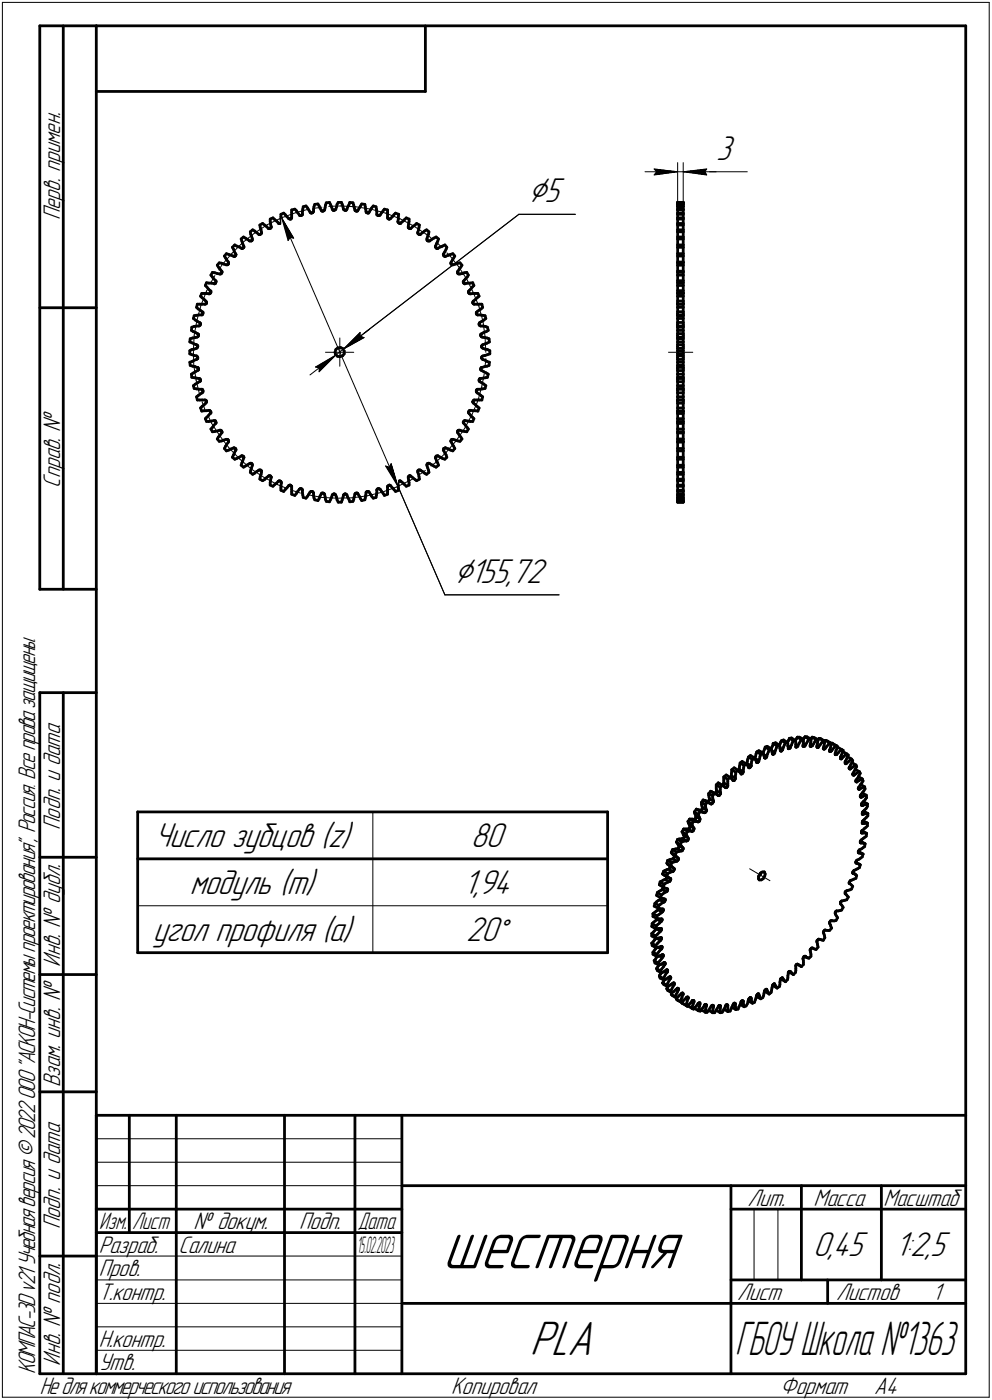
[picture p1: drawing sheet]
<svg xmlns="http://www.w3.org/2000/svg" width="211mm" height="298mm" viewBox="0 0 211 298" stroke-linecap="round" stroke-linejoin="round" font-family="sans-serif">
<defs><g id="words">
<text font-size="15.6" x="94.1" y="270.1">шестерня</text>
<text font-size="10.9" x="112.7" y="288.5">PLA</text>
<text font-size="10.6" x="156.4" y="288.5">ГБОУ Школа №1363</text>
<g font-size="8.5">
<text x="112.4" y="43.1">Ç5</text>
<text x="96.6" y="124.1">Ç155,72</text>
</g>
<g font-size="7.8">
<text x="152.4" y="34.1">3</text>
<text x="32.8" y="180.4">Число зубцов (z)</text>
<text x="100.2" y="180.4">80</text>
<text x="40.4" y="190.4">модуль (m)</text>
<text x="98.6" y="190.4">1,94</text>
<text x="32.6" y="200.4">угол профиля (a)</text>
<text x="99.2" y="200.4">20°</text>
<text x="173" y="267.5">0,45</text>
<text x="190.5" y="267.5">1:2,5</text>
</g>
<g font-size="5.4">
<text x="12.8" y="46.9" transform="rotate(-90 12.8 46.9)">Перв. примен.</text>
<text x="12.8" y="103.8" transform="rotate(-90 12.8 103.8)">Справ. №</text>
<text x="12.8" y="176.7" transform="rotate(-90 12.8 176.7)">Подп. и дата</text>
<text x="12.8" y="205.8" transform="rotate(-90 12.8 205.8)">Инв. № дубл.</text>
<text x="12.8" y="231.6" transform="rotate(-90 12.8 231.6)">Взам. инв. №</text>
<text x="159.1" y="256.8">Лит.</text>
<text x="173.1" y="256.8">Масса</text>
<text x="188" y="256.8">Масштаб</text>
<text x="12.8" y="261.7" transform="rotate(-90 12.8 261.7)">Подп. и дата</text>
<text x="41.2" y="261.8">№ докум.</text>
<text x="63.6" y="261.8">Подп.</text>
<text x="21" y="266.8">Разраб.</text>
<text x="38" y="266.8">Салина</text>
<text x="21" y="271.8">Пров.</text>
<text x="21" y="276.8">Т.контр.</text>
<text x="156.9" y="276.8">Лист</text>
<text x="177.9" y="276.8">Листов</text>
<text x="198.4" y="276.8">1</text>
<text x="21" y="286.8">Н.контр.</text>
<text x="7.5" y="292.5" transform="rotate(-90 7.5 292.5)">КОМПАС-3Dv21 Учебнаяверсия©2022ООО&quot;АСКОН-Системыпроектирования&quot;, Россия. Всеправазащищены.</text>
<text x="12.8" y="290.8" transform="rotate(-90 12.8 290.8)">Инв. № подл.</text>
<text x="21" y="291.8">Утв.</text>
<text x="8.5" y="296.7">Недлякоммерческогоиспользования</text>
<text x="96" y="296.8">Копировал</text>
<text x="166" y="296.8">Формат</text>
<text x="186" y="296.8">A4</text>
</g>
<g font-size="5.3">
<text x="21.1" y="261.8">Изм.</text>
<text x="28.1" y="261.8">Лист</text>
<text x="76.1" y="261.8">Дата</text>
</g>
<g font-size="5.1">
<text x="76" y="266.8">1</text>
<text x="76.7" y="266.8">5.02.2023</text>
</g>
</g></defs>
<g fill="none" stroke="#000" stroke-width=".59">
<path d="M8.5 5.5v120zM8.5 5.5h12zM13.5 5.5v120zM20.5 5.5v287zM20.5 5.5h185zM20.5 19.5h70zM90.5 5.5v14zM205.5 5.5v287zM44.9 58.6l.3 .4zM45.2 58l-.3 .6zM45.2 59l.3 .4zM45.2 58l.5 .1z"/>
<path d="M45.5 59.4l.4 .4zM45.7 58.1l.5 .2zM45.9 59.8l.1 .1zM46 59.9v.1zM46.2 58.3h.5zM46.2 56.5l.3 .4zM46.5 56.9l.3 .4zM46.7 56l-.5 .5zM46.7 56h.5zM46.8 58.3h.1M46.8 58.3h.2zM46.8 57.3l.4 .4z"/>
<path d="M47.1 58.3h-.1zM47.2 56l.4 .2zM47.2 58.2l-.1 .1zM47.2 57.7v.1zM47.2 57.8v.2zM47.2 58v.2zM47.6 56.2l.5 .2zM47.8 54.5l.2 .4zM48 54.9l.3 .5zM48.1 56.4h.2zM48.2 54l-.4 .5zM48.2 54l.5 .2z"/>
<path d="M48.3 56.4h.1zM48.3 55.4l.3 .4zM48.5 56.3l-.1 .1zM48.6 55.8v.2zM48.6 56v.1zM48.6 56.1h.1M48.6 56.2l-.1 .1zM48.7 54.2l.5 .2zM49.2 54.4l.4 .1zM49.4 52.7l.6-.5zM49.4 52.7l.3 .4zM49.6 54.5l.2 .1z"/>
<path d="M49.7 53.1l.2 .5zM49.8 54.6h.2zM49.9 53.6l.2 .4zM50 52.2l.4 .2zM50 54.5v.1zM50.1 54l.1 .2zM50.1 54.4l-.1 .1zM50.2 54.2h.1M50.2 54.3l-.1 .1zM50.4 52.4l.5 .2zM50.9 52.6l.4 .2zM51.3 50.9l.5-.4z"/>
<path d="M51.3 50.9l.2 .5zM51.3 52.8l.2 .1zM51.5 51.4l.1 .5zM51.6 52.9h.1M51.6 52.9l.1-.1zM51.6 51.9l.2 .4zM51.8 52.3l.1 .2zM51.8 52.7l-.1 .1zM51.8 50.5l.4 .2zM51.9 52.5v.2zM51.9 52.7h-.1zM52.2 50.7l.5 .3z"/>
<path d="M52.7 51l.4 .3zM53.1 51.3h.2zM53.3 49.4l.5-.5zM53.3 51.3h.1zM53.3 49.4v.5zM53.3 49.9l.2 .4zM53.5 51.3h.1M53.5 50.3l.2 .5zM53.6 51.2l-.1 .1zM53.7 50.8v.2zM53.7 51v.1zM53.7 51.1l-.1 .1z"/>
<path d="M53.8 48.9l.4 .3zM54.2 49.2l.4 .3zM54.6 49.5l.4 .4zM55 49.9l.1 .1zM55.1 50h.2zM55.3 47.9l.6-.3zM55.3 47.9l.1 .5zM55.3 50l.2-.1zM55.4 48.4l.1 .5zM55.5 49.8v.1zM55.5 48.9l.1 .5zM55.6 49.4h.1"/>
<path d="M55.6 49.5v.2zM55.6 49.7l-.1 .1zM55.9 47.6l.4 .3zM56.3 47.9l.3 .3zM56.6 48.2l.5 .4zM57.1 48.6v.1zM57.1 48.7h.2zM57.3 48.7l.2-.1zM57.5 46.7l.6-.3zM57.5 46.7v.5zM57.5 47.2l.1 .5zM57.6 48.6h.1"/>
<path d="M57.6 47.7l.1 .5zM57.7 48.2v.1zM57.7 48.5l-.1 .1zM57.7 48.3v.2zM58.1 46.4l.3 .3zM58.4 46.7l.4 .4zM58.8 47.1l.4 .3zM59.2 47.4l.1 .2zM59.3 47.6h.1zM59.4 47.6h.2zM59.7 47.5l-.1 .1zM59.8 45.6l.6-.2z"/>
<path d="M59.8 45.6v.5zM59.8 46.1v.6zM59.8 46.7l.1 .5zM59.8 47.4l-.1 .1zM59.9 47.2h.1M59.9 47.2l-.1 .2zM60.4 45.4l.3 .3zM60.7 45.7l.3 .4zM61 46.1l.4 .4zM61.4 46.5l.1 .1zM61.5 46.6l.1 .1zM61.6 46.7h.2z"/>
<path d="M61.9 46.7h.1M62 46.6l-.1 .1zM62.1 44.7l.6-.2zM62.1 44.7v.5zM62.1 45.2v.5zM62.1 45.7v.5zM62.1 46.2v.2zM62.1 46.4l-.1 .2zM62.7 44.5l.4 .4zM63.1 44.9l.2 .4zM63.3 45.3l.4 .4zM63.7 45.7l.1 .2z"/>
<path d="M63.8 45.9h.1M63.8 45.9h.2zM64.1 45.9h.1M64.1 45.9l.2-.1zM64.3 45.6v.1zM64.3 45.7v.1zM64.3 45v.6zM64.4 44.5l-.1 .5zM64.5 44l.6-.1zM64.5 44l-.1 .5zM65.1 43.9l.3 .4zM65.4 44.3l.3 .4z"/>
<path d="M65.7 44.7l.3 .4zM66 45.1v.2zM66 45.3l.2 .1zM66.3 45.4h.1M66.3 45.4l.2-.1zM66.5 45.3h.1M66.6 45.1l-.1 .2zM66.7 45l-.1 .1zM66.7 44.5v.5zM66.8 44l-.1 .5zM67 43.5l.6-.1zM67 43.5l-.2 .5z"/>
<path d="M67.6 43.4l.3 .5zM67.9 43.9l.2 .4zM68.1 44.3l.2 .4zM68.3 44.7l.1 .2zM68.4 44.9l.1 .1zM68.5 45h.2zM68.7 45h.1M68.7 45l.2-.1zM69 44.8l-.1 .1zM69.1 44.6l-.1 .2zM69.2 44.2l-.1 .4zM69.3 43.7l-.1 .5z"/>
<path d="M69.4 43.2l.7-.1zM69.4 43.2l-.1 .5zM70.1 43.1l.3 .5zM70.4 43.6l.1 .4zM70.5 44l.2 .5zM70.7 44.5l.1 .1zM70.8 44.6l.1 .2zM70.9 44.8h.1zM71.1 44.8h.1M71.1 44.8l.2-.1zM71.4 44.6l-.1 .1zM71.5 44.5l-.1 .1z"/>
<path d="M71.6 44l-.1 .5zM71.7 43.5l-.1 .5zM72 43.1h.6zM72 43.1l-.3 .4zM72.6 43.1l.2 .4zM72.8 43.5l.2 .5zM73 44l.1 .5zM73.1 44.5l.1 .1zM73.2 44.6v.1zM73.2 44.7l.2 .1zM73.5 44.8h.1M73.5 44.8h.2z"/>
<path d="M73.7 44.6v.2zM73.8 44.5l-.1 .1zM74 44l-.2 .5zM74.3 43.6l-.3 .4zM74.4 43.1l.7 .1zM74.4 43.1l-.1 .5zM75.1 43.2l.2 .5zM75.3 43.7l.1 .5zM75.4 44.2l.1 .4zM75.5 44.8l.1 .1zM75.5 44.6v.2zM75.6 44.9l.2 .1z"/>
<path d="M75.9 45h.1M75.9 45h.1zM76.1 44.9l-.1 .1zM76.2 44.7l-.1 .2zM76.5 44.3l-.3 .4zM76.7 43.9l-.2 .4zM77 43.4l.6 .1zM77 43.4l-.3 .5zM77.6 43.5l.1 .5zM77.7 44l.1 .5zM77.8 44.5l.1 .5zM77.9 45.1l.1 .2z"/>
<path d="M77.9 45.1h.1M78 45.3h.1zM78.1 45.3l.1 .1zM78.2 45.4h.2zM78.4 45.4l.1-.1zM78.6 45.1l-.1 .2zM78.8 44.7l-.2 .4zM79.1 44.3l-.3 .4zM79.4 43.9l.6 .1zM79.4 43.9l-.3 .4zM80 44l.1 .5zM80.1 44.5l.1 .5z"/>
<path d="M80.2 45v.6zM80.2 45.7l.1 .1zM80.2 45.6v.1zM80.3 45.8l.1 .1zM80.5 45.9h.1M80.5 45.9h.2zM80.8 45.9h.1M80.9 45.7l-.1 .2zM81.2 45.3l-.3 .4zM81.5 44.9l-.3 .4zM81.8 44.5l.7 .2zM81.8 44.5l-.3 .4z"/>
<path d="M82.5 45.7v.5zM82.5 45.2v.5zM82.5 44.7v.5zM82.5 46.4v.2zM82.5 46.2v.2zM82.5 46.6l.2 .1zM82.8 46.7h.1M82.9 46.7h.1M82.9 46.7l.2-.1zM83.1 46.5v.1zM83.5 46.1l-.4 .4zM83.8 45.7l-.3 .4z"/>
<path d="M84.2 45.4l.6 .2zM84.2 45.4l-.4 .3zM84.7 47.2l.1 .2zM84.7 47.2h.1M84.8 47.4l.1 .1zM84.8 46.7l-.1 .5zM84.8 46.1v.6zM84.8 45.6v.5zM84.9 47.5l.1 .1zM85.1 47.6h.1M85.1 47.6h.2zM85.3 47.4l.5-.3z"/>
<path d="M85.3 47.4v.2zM85.8 47.1l.3-.4zM86.4 46.4l.6 .3zM86.4 46.4l-.3 .3zM86.9 48.5l.1 .1zM86.9 48.3v.2zM86.9 48.2v.1zM87 47.7l-.1 .5zM87.1 48.6h.1M87 47.2v.5zM87 46.7v.5zM87.1 48.6l.1 .1z"/>
<path d="M87.2 48.7h.2zM87.5 48.6l-.1 .1zM87.9 48.2l.4-.3zM87.9 48.2l-.4 .4zM88.6 47.6l.6 .3zM88.6 47.6l-.3 .3zM88.9 49.7l.1 .1zM88.9 49.5v.2zM88.9 49.5h.1M89 49.8l.1 .1zM89.1 48.9l-.2 .5zM89.1 49.9l.1 .1z"/>
<path d="M89.2 48.4l-.1 .5zM89.2 47.9v.5zM89.2 50h.2zM89.5 49.9l.4-.4zM89.5 49.9l-.1 .1zM89.9 49.5l.4-.3zM90.3 49.2l.5-.3zM90.8 48.9l.5 .5zM90.8 51.1l.1 .1zM90.8 51v.1zM90.8 50.8v.2zM90.9 51.2l.1 .1z"/>
<path d="M91 51.3h.2zM91 50.3l-.2 .5zM91.3 51.3h.1M91.2 49.9l-.2 .4zM91.3 51.3h.1zM91.3 49.4l-.1 .5zM91.4 51.3l.5-.3zM91.9 51l.4-.3zM92.3 50.7l.5-.2zM92.6 52.5l.1 .2zM92.7 52.7h.1zM92.7 52.3l-.1 .2z"/>
<path d="M92.8 50.5l.5 .4zM92.8 52.8h.1M92.8 52.8l.2 .1zM92.9 51.9l-.2 .4zM93 52.9h.1zM93.1 51.4l-.2 .5zM93.2 52.8l-.1 .1zM93.2 52.8l.5-.2zM93.3 50.9l-.2 .5zM93.7 52.6l.4-.2zM94.1 52.4l.6-.2zM94.3 54.2l.1 .1z"/>
<path d="M94.4 54.3v.1zM94.4 54l-.1 .2zM94.4 54.4l.1 .1zM94.5 54.5l.2 .1zM94.7 52.2l.4 .5zM94.7 53.6l-.3 .4zM94.7 54.6h.1M94.7 54.6l.2-.1zM94.9 53.1l-.2 .5zM94.9 54.5l.5-.1zM95.1 52.7l-.2 .4zM95.4 54.4l.4-.2z"/>
<path d="M95.8 54.2l.6-.2zM95.9 56.1l.1 .1zM95.9 56v.1zM96 56.3h.1M96 55.8l-.1 .2zM96 56.3l.2 .1zM96.3 56.4h.1M96.3 55.4l-.3 .4zM96.3 56.4h.1zM96.4 54l.4 .5zM96.4 56.4l.5-.2zM96.5 54.9l-.2 .5z"/>
<path d="M96.8 54.5l-.3 .4zM96.9 56.2l.6-.2zM97.4 58.2l.1 .1zM97.4 58v.2zM97.4 57.8v.2zM97.4 57.8l.1-.1zM97.5 56h.4zM97.5 58.3h.1M97.5 58.3h.2zM97.7 57.3l-.2 .4zM97.7 58.3h.2zM97.9 56l.4 .5z"/>
<path d="M97.9 58.3h.4zM98 56.9l-.3 .4zM98.3 56.5l-.3 .4zM98.3 58.3l.5-.2zM98.6 59.9v.1zM98.6 59.9l.1-.1zM98.8 58.1l.5-.1zM99.1 59.4l-.4 .4zM99.1 59.4l.3-.4zM99.3 58l.4 .6zM99.7 58.6l-.3 .4zM144.2 54v.5z"/>
<path d="M144.2 48.9v.5zM144.2 43.5h.1M144.2 50.5v.4zM144.2 45.4v.2zM144.2 44.5v.2zM144.2 58v.6zM144.2 43.1h1.2zM144.2 56v.5zM144.2 52.2v.5zM144.2 43.2h.1M144.2 46.4v.3zM144.2 43.9v.1z"/>
<path d="M144.2 47.6v.3zM144.2 49.4h1.2zM144.2 46.7v.9zM144.2 43.4h1.2zM144.2 47.9v1zM144.2 47.6h1.2zM144.2 58h1.2zM144.2 45.4h1.2zM144.2 46.4h1.2zM144.2 50.9h1.2zM144.2 44.7v.7zM144.2 43.2h1.2z"/>
<path d="M144.2 46.7h1.2zM144.2 59.8h1.2zM144.2 58.6v1.2zM144.2 50.5h1.2zM144.2 56.5v1.2zM144.2 52.7h1.2zM144.2 54h1.2zM144.2 45.6h1.2zM144.2 55.8v.2zM144.2 49.4v1.1zM144.2 43.2v.2zM144.2 56h1.2z"/>
<path d="M144.2 59.8v.4zM144.2 48.9h1.2zM144.2 47.9h1.2zM144.2 44.5h1.2zM144.2 44v.5zM144.2 43.5h1.2zM144.2 44h1.2zM144.2 43.5v.4zM144.2 50.9v1.3zM144.2 58.6h1.2zM144.2 44.7h1.2zM144.2 56.5h1.2z"/>
<path d="M144.2 57.7h1.2zM144.2 55.8h1.2zM144.2 52.2h1.2zM144.2 57.7v.3zM144.2 54.5h1.2zM144.2 54.5v1.3zM144.2 45.6v.8zM144.2 43.9h1.2zM144.2 52.7v1.3zM145.4 47.6v.3zM145.4 43.9v.1zM145.4 44.5v.2z"/>
<path d="M145.4 54v.5zM145.4 52.2v.5zM145.4 43.5h.1M145.4 48.9v.5zM145.4 58v.6zM145.4 43.2h.1M145.4 46.4v.3zM145.4 56v.5zM145.4 50.5v.4zM145.4 45.4v.2zM145.4 58.6v1.2zM145.4 46.7v.9z"/>
<path d="M145.4 44.7v.7zM145.4 55.8v.2zM145.4 50.9v1.3zM145.4 45.6v.8zM145.4 54.5v1.3zM145.4 59.8v.4zM145.4 57.7v.3zM145.4 52.7v1.3zM145.4 43.5v.4zM145.4 56.5v1.2zM145.4 49.4v1.1zM145.4 47.9v1z"/>
<path d="M145.4 44v.5zM145.4 43.2v.2zM8.5 65.5h12zM40.4 74.7v.7zM40.4 77.1l.1 .7zM40.4 72.8l.4 .2zM40.4 74.7l.4-.3zM40.4 77.1l.5-.1zM40.4 75.4l.4 .1zM40.5 72.1l-.1 .7zM40.5 77.8l.5 .2zM40.5 72.1l.5-.1z"/>
<path d="M40.7 79.7l.1 .6zM40.7 70.4l.4 .2zM40.7 79.7l.4-.3zM40.8 69.7l-.1 .7zM40.8 73l.5 .2zM40.8 74.4l.5-.1zM40.8 75.5l.5 .2zM40.8 69.7l.5-.2zM40.9 77l.4-.3zM41 78l.5 .1zM41 72l.5-.1zM41.1 67.8l.5 .4z"/>
<path d="M41.1 70.6l.5 .2zM41.1 79.4l.5-.2zM41.3 67.2l-.2 .6zM41.3 73.2l.4 .2zM41.3 74.3l.5-.1zM41.3 67.2l.5-.1zM41.3 76.7l.5-.2zM41.3 75.7l.5 .1zM41.3 69.5l.5-.1zM41.5 78.1l.4 .1zM41.5 71.9l.4-.1zM41.6 68.2l.4 .2z"/>
<path d="M41.6 70.8l.4 .2zM41.6 79.2l.4-.3zM41.7 73.4h.1M41.8 73.4l.1 .1zM41.8 67.1h.5zM41.8 75.8l.1 .1zM41.8 69.4h.5zM41.8 65.4l.4 .4zM41.9 73.5l.2 .1zM41.9 74.1l-.1 .1zM41.9 75.9h.1zM41.9 71.8l.2-.1z"/>
<path d="M41.9 76.5l.2-.1zM41.9 76.5h-.1zM41.9 78.2h.2zM42 64.8l-.2 .6zM42 74l-.1 .1zM42 75.9l.1 .2zM42 78.9l.2-.1zM42 71l.2 .1zM42 68.4l.4 .3zM42 64.8h.5zM42.1 73.7h.1M42.1 73.6v.1z"/>
<path d="M42.1 73.8l-.1 .2zM42.1 76.1h.1M42.1 76.2v.2zM42.1 78.2l.1 .1zM42.2 71.1v.1zM42.2 71.6l-.1 .1zM42.2 78.3v.2zM42.2 65.8l.4 .2zM42.2 78.6v.1zM42.2 78.7v.1zM42.2 71.4h.1M42.2 71.2v.2z"/>
<path d="M42.2 71.5v.1zM42.2 78.5h.1M42.3 69.4l.1-.1zM42.3 67.1h.5zM42.4 68.7h.2zM42.4 69.3h.2zM42.5 64.8h.5zM42.6 68.7l.1 .2zM42.6 69.2h.1M42.6 66l.4 .4zM42.7 68.9h.1M42.7 63.1l.3 .3z"/>
<path d="M42.7 69l-.1 .2zM42.8 67.1h.2zM42.9 62.5l-.2 .6zM42.9 62.5h.5zM43 66.4l.2 .1zM43 67.1l.1-.1zM43 63.4l.4 .4zM43 64.8h.5zM43.2 66.5h.1M43.2 66.5v.2zM43.2 66.7h.1M43.2 66.8l-.1 .2z"/>
<path d="M43.4 63.8l.4 .3zM43.4 62.5h.5zM43.5 64.8h.2zM43.7 60.8l.3 .3zM43.7 64.8l.2-.1zM43.8 64.1l.1 .1zM43.9 64.2v.1zM43.9 60.2l-.2 .6zM43.9 64.3v.2zM43.9 64.6v.1zM43.9 64.5h.1M43.9 62.5l.5 .1z"/>
<path d="M43.9 60.2l.5 .1zM44 61.1l.4 .5zM44.4 61.6l.3 .3zM44.5 62.6h.1M44.4 60.3h.6zM44.5 62.6l.2-.1zM44.7 61.9l.2 .1zM44.8 62.4l-.1 .1zM44.9 62.3l-.1 .1zM44.9 62v.1zM44.9 62.1v.2zM45 60.3l.5 .1z"/>
<path d="M45.5 60.4l.1 .1zM45.6 60.5l.2-.1zM45.9 60.3l-.1 .1zM45.9 60.2h.1M46 60l-.1 .2zM71.3 75l.1 .4zM71.4 75.4l.4 .5zM71.5 74.4l-.2 .6zM71.5 74.4l.4-.3zM71.8 75.9h.5zM71.9 74.1l.6-.1zM72.3 75.9l.6-.1z"/>
<path d="M72.5 74l.5 .3zM73 74.3l.2 .5zM73.2 74.8v.6zM73.2 75.4l-.3 .4zM98.6 60v.2zM98.6 60.3h.1M98.6 60.3l.2 .1zM98.8 60.4l.1 .1zM98.9 60.5l.2-.1zM99.1 60.4l.5-.1zM99.6 60.3h.5zM99.7 62.1v.2z"/>
<path d="M99.7 62.4l.1 .1zM99.7 62.4h.1M99.7 62v.1zM99.7 62l.1-.1zM99.8 61.9l.4-.3zM99.8 62.5l.2 .1zM100 62.6h.2zM100.1 60.3l.5-.1zM100.2 62.6l.5-.1zM100.5 61.1l-.3 .5zM100.5 61.1l.3-.3zM100.6 60.2l.2 .6z"/>
<path d="M100.6 64.3v.2zM100.6 64.5l.1 .1zM100.7 64.2l-.1 .1zM100.7 64.2l.1-.1zM100.7 64.6l.1 .1zM100.7 62.5h.5zM100.8 64.1l.4-.3zM100.8 64.7v.1zM100.8 64.8h.2zM101 64.8h.5zM101.2 63.8l.3-.4zM101.2 62.5h.5z"/>
<path d="M101.3 66.8l.1 .2zM101.3 66.8h.1M101.3 66.5v.2zM101.3 66.5h.1zM101.4 67l.2 .1zM101.4 66.5l.1-.1zM101.5 66.4l.4-.4zM101.5 63.4l.4-.3zM101.5 64.8h.5zM101.7 67.1h.1M101.7 62.5l.2 .6zM101.7 67.1h.5z"/>
<path d="M101.9 69v.2zM101.9 66l.5-.2zM101.9 69h.1M101.9 69.2l.1 .1zM102 68.7l-.1 .2zM102 68.7h.1zM102 64.8h.5zM102 69.3h.1zM102.1 68.7l.4-.3zM102.1 69.3l.2 .1zM102.2 67.1h.5zM102.3 71.5l.1 .1z"/>
<path d="M102.3 69.4h.5zM102.3 78.7l.1 .1zM102.3 78.6v.1zM102.3 78.6h.1M102.3 71.5h.1M102.3 71.2v.2zM102.3 71.2l.1-.1zM102.4 71.6v.1zM102.4 65.8l.3-.4zM102.4 78.8l.1 .1zM102.4 71.1l.1-.1zM102.4 78.3l-.1 .2z"/>
<path d="M102.4 78.3v-.1zM102.4 71.7l.2 .1zM102.4 76.2h.1M102.4 73.8l.1 .2zM102.4 78.2h.2zM102.4 76.2l.1 .2zM102.4 73.8h.1M102.5 64.8l.2 .6zM102.5 78.9l.5 .3zM102.5 75.9l-.1 .2zM102.5 75.9h.1zM102.5 68.4l.5-.2z"/>
<path d="M102.5 71l.5-.2zM102.5 74l.1 .1zM102.5 73.6l-.1 .1zM102.5 73.6l.1-.1zM102.5 76.4l.1 .1zM102.6 75.9l.2-.1zM102.6 78.2l.5-.1zM102.6 74.1l.2 .1zM102.6 71.8l.5 .1zM102.6 73.5l.1-.1zM102.6 76.5h.1zM102.7 76.5l.5 .2z"/>
<path d="M102.7 67.1l.5 .1zM102.7 73.4l.5-.2zM102.8 75.8l.4-.1zM102.8 69.4l.5 .1zM102.8 74.2l.4 .1zM103 79.2l.5 .2zM103 68.2l.4-.4zM103 70.8l.5-.2zM103.1 78.1l.5-.1zM103.1 71.9l.5 .1zM103.2 67.2l.2 .6zM103.2 75.7l.5-.2z"/>
<path d="M103.2 76.7l.4 .3zM103.2 74.3l.5 .1zM103.2 73.2l.4-.1zM103.3 69.5l.4 .2zM103.5 79.4l.4 .3zM103.5 70.6l.4-.2zM103.6 77l.5 .1zM103.6 78l.5-.2zM103.6 73.1l.5-.3zM103.6 72l.5 .1zM103.7 69.7l.2 .7zM103.7 75.5l.5-.1z"/>
<path d="M103.7 74.4l.5 .3zM103.9 79.7l-.2 .6zM104.1 72.1v.7zM104.1 77.1v.7zM104.2 74.7v.7zM144.2 62.5v.6zM144.2 72.1v.7zM144.2 60.2v.6zM144.2 74.7v.7zM144.2 69.7v.7zM144.2 64.8v.6zM144.2 79.7v.6z"/>
<path d="M144.2 67.2v.6zM144.2 77.1v.7zM144.2 73.7h.1M144.2 73.8v.4zM144.2 74.2h1.2zM144.2 73.4v.3zM144.2 72.8h1.2zM144.2 72.8v.6zM144.2 74.7h1.2zM144.2 73.4h1.2zM144.2 74.2v.5zM144.2 71.8h1.2z"/>
<path d="M144.2 67.1h1.2zM144.2 60.8h1.2zM144.2 64.1h1.2zM144.2 61.9v.4zM144.2 75.8v.3zM144.2 71.5v.3zM144.2 78.9v.8zM144.2 69v.2zM144.2 64.6v.2zM144.2 78.2h1.2zM144.2 77.8h1.2zM144.2 67.8h1.2z"/>
<path d="M144.2 67.1v.1zM144.2 61.9h1.2zM144.2 70.4h1.2zM144.2 66.8v.3zM144.2 62.3h.1M144.2 65.4h1.2zM144.2 62.5h1.2zM144.2 63.1h1.2zM144.2 66.7h.1M144.2 64.5h.1M144.2 67.8v.9zM144.2 64.1v.4z"/>
<path d="M144.2 66.4h1.2zM144.2 71v.4zM144.2 78.5h.1M144.2 76.2v.3zM144.2 64.8h1.2zM144.2 65.4v1zM144.2 77.8v.4zM144.2 71.4h.1M144.2 68.7h1.2zM144.2 77.1h1.2zM144.2 71.8v.3zM144.2 67.2h1.2z"/>
<path d="M144.2 75.4h1.2zM144.2 79.7h1.2zM144.2 76.1h.1M144.2 78.9h1.2zM144.2 78.6v.3zM144.2 72.1h1.2zM144.2 70.4v.6zM144.2 76.5h1.2zM144.2 69.2v.2zM144.2 75.4v.4zM144.2 75.8h1.2zM144.2 69.4v.3z"/>
<path d="M144.2 63.1v1zM144.2 60.8v1.1zM144.2 62.4h.1M144.2 78.2v.3zM144.2 68.7v.3zM144.2 76.5v.6zM144.2 69.4h1.2zM144.2 60.2h1.2zM144.2 66.4v.3zM144.2 71h1.2zM144.2 69.7h1.2zM145.4 74.7v.7z"/>
<path d="M145.4 79.7v.6zM145.4 77.1v.7zM145.4 64.8v.6zM145.4 69.7v.7zM145.4 60.2v.6zM145.4 62.5v.6zM145.4 67.2v.6zM145.4 72.1v.7zM145.4 73.7h.1M145.4 73.4v.3zM145.4 72.8v.6zM145.4 73.8v.4z"/>
<path d="M145.4 74.2v.5zM145.4 68.7v.3zM145.4 69.2v.2zM145.4 64.1v.4zM145.4 67.1v.1zM145.4 62.3h.1M145.4 60.8v1.1zM145.4 75.8v.3zM145.4 76.1h.1M145.4 66.4v.3zM145.4 64.6v.2zM145.4 66.7h.1"/>
<path d="M145.4 78.6v.3zM145.4 62.4h.1M145.4 71.4h.1M145.4 66.8v.3zM145.4 71v.4zM145.4 77.8v.4zM145.4 67.8v.9zM145.4 76.5v.6zM145.4 63.1v1zM145.4 71.5v.3zM145.4 76.2v.3zM145.4 70.4v.6z"/>
<path d="M145.4 78.2v.3zM145.4 61.9v.4zM145.4 69v.2zM145.4 64.5h.1M145.4 75.4v.4zM145.4 71.8v.3zM145.4 78.9v.8zM145.4 69.4v.3zM145.4 65.4v1zM145.4 78.5h.1M40.8 80.3l.5 .1zM41.1 82.1l.2 .6z"/>
<path d="M41.1 82.1l.5-.3zM41.3 82.7l.5 .1zM41.3 80.4l.5 .1zM41.6 81.8l.4-.3zM41.8 84.5l.2 .7zM41.8 84.5l.4-.3zM41.8 82.8l.5 .1zM41.8 80.5l.5 .1zM42 81.5l.4-.2zM42 85.2h.5zM42.2 84.2l.4-.3zM42.3 82.9h.5z"/>
<path d="M42.3 80.6h.1M42.4 81.3l.2-.1zM42.4 80.6l.2 .1zM42.5 85.2h.5zM42.6 83.9l.4-.2zM42.6 80.9h.1zM42.6 80.7v.2zM42.7 86.9l.2 .6zM42.7 80.9v.2zM42.7 81.1l-.1 .1zM42.8 82.9h.2zM42.9 87.5h.5z"/>
<path d="M43 86.5l.4-.3zM43 86.5l-.3 .4zM43 85.2h.5zM43 82.9l.1 .1zM43.1 83l.1 .1zM43.2 83.1h.1M43.2 83.2v.2zM43.2 83.4h.1M43.2 83.5l-.2 .2zM43.4 87.5h.5zM43.5 85.2h.2zM43.7 89.2l.2 .5z"/>
<path d="M43.7 85.2l.2 .1zM43.8 85.9l-.4 .3zM43.9 85.3v.1zM43.9 85.8l-.1 .1zM43.9 85.5h.1M43.9 85.6v.2zM43.9 89.7h.5zM43.9 85.4h.1M43.9 87.5l.5-.1zM44 88.8l-.3 .4zM44.4 88.5l-.4 .3zM44.4 87.4h.1"/>
<path d="M44.4 89.7h.6zM44.5 87.4l.2 .1zM44.7 87.5l.1 .1zM44.7 88.1l-.3 .4zM44.7 88.1l.2-.1zM44.8 87.6l.1 .1zM44.9 91.4l.3 .5zM44.9 87.7h.1M44.9 87.8v.2zM45 89.7l.5-.1zM45.2 91l-.3 .4zM45.2 91.9h.5z"/>
<path d="M45.5 90.6l-.3 .4zM45.5 89.6h.1zM45.6 89.6h.2zM45.7 91.9l.5-.1zM45.8 89.6l.1 .1zM45.9 89.7h.1M45.9 89.8l.1 .1zM45.9 90.2l-.4 .4zM46 89.9v.2zM46 90.1l-.1 .1zM46.2 93.5l.5 .5zM46.2 91.8l.5-.2z"/>
<path d="M46.5 93l-.3 .5zM46.7 94l.5-.1zM46.7 91.6h.1M46.8 91.6h.2zM46.8 92.6l-.3 .4zM47 91.6l.1 .1zM47.1 91.7l.1 .1zM47.2 93.9l.4-.2zM47.2 91.8v.1zM47.2 92.2l-.4 .4zM47.2 91.9v.2zM47.2 92.1v.1z"/>
<path d="M47.6 93.7l.5-.1zM47.8 95.5l.4 .5zM48 95l-.2 .5zM48.1 93.6h.2zM48.2 96l.5-.2zM48.3 94.6l-.3 .4zM48.3 93.6h.1zM48.4 93.6h.1zM48.5 93.6l.1 .1zM48.6 93.7v.2zM48.6 93.9h.1M48.6 94v.1z"/>
<path d="M48.6 94.1l-.3 .5zM48.7 95.8l.5-.2zM49.2 95.6l.4-.2zM49.4 97.4l.6 .4zM49.6 95.4l.2-.1zM49.7 96.9l-.3 .5zM49.8 95.3l.2 .1zM49.9 96.4l-.2 .5zM50 97.8l.4-.2zM50 95.4v.1zM50 95.5h.1M50.1 95.9l-.2 .5z"/>
<path d="M50.1 95.5l.1 .2zM50.2 95.7v.1zM50.2 95.8l-.1 .1zM50.4 97.6l.5-.2zM50.9 97.4l.4-.3zM51.3 99.1l.5 .4zM51.3 97.1l.2-.1zM51.5 98.6l-.2 .5zM51.5 97l.1 .1zM51.6 97.1h.1zM51.6 98.1l-.1 .5zM51.7 97.1l.1 .1z"/>
<path d="M51.8 97.6l-.2 .5zM51.8 99.5l.4-.3zM51.8 97.2l.1 .2zM51.9 97.4h.1M51.9 97.5l-.1 .1zM52.2 99.2l.5-.2zM52.7 99l.4-.3zM53.1 98.7l.2-.1zM53.3 98.6h.1zM53.4 98.6l.1 .1zM53.5 99.7l-.2 .5zM53.5 98.7h.1"/>
<path d="M53.6 98.7l.1 .2zM53.7 99.1l-.2 .6zM53.7 98.9h.1M53.7 99v.1zM90.8 99.1l.2 .6zM90.8 99v.1zM90.8 99h.1M90.9 98.7h.1M90.9 98.7l-.1 .2zM91 98.7l.2-.1zM91 99.7l.2 .5zM91.2 98.6h.1"/>
<path d="M91.3 98.6l.1 .1zM91.4 98.7l.5 .3zM91.9 99l.4 .2zM92.3 99.2l.5 .3zM92.6 97.5l.1 .1zM92.6 97.5l.1-.1zM92.7 97.6l.2 .5zM92.8 99.5l.5-.4zM92.8 97.2l-.1 .2zM92.8 97.2h.1M92.8 97.1h.2zM92.9 98.1l.2 .5z"/>
<path d="M93 97.1l.1-.1zM93.1 98.6l.2 .5zM93.1 97l.1 .1zM93.2 97.1l.5 .3zM93.7 97.4l.4 .2zM94.1 97.6l.6 .2zM94.3 95.8l.1 .1zM94.4 95.9l.3 .5zM94.4 95.7l-.1 .1zM94.4 95.5v.2zM94.4 95.5h.1M94.5 95.5l.2-.1z"/>
<path d="M94.7 95.4v-.1zM94.7 96.4l.2 .5zM94.7 95.3l.2 .1zM94.9 96.9l.2 .5zM94.9 95.4l.5 .2zM95.1 97.4l-.4 .4zM95.4 95.6l.4 .2zM95.8 95.8l.6 .2zM95.9 94l.1 .1zM95.9 94h.1M96 93.6h.2zM96 93.7h.1"/>
<path d="M96 93.7l-.1 .2zM96 94.1l.3 .5zM96.2 93.6h.1M96.3 93.6h.1zM96.3 94.6l.2 .4zM96.4 93.6l.5 .1zM96.5 95l.3 .5zM96.8 95.5l-.4 .5zM96.9 93.7l.6 .2zM97.4 91.8l.1-.1zM97.4 92.1l.1 .1zM97.4 91.9v.2z"/>
<path d="M97.4 91.8v.1zM97.5 92.2l.2 .4zM97.5 93.9l.4 .1zM97.5 91.7v-.1zM97.5 91.6h.2zM97.7 92.6l.3 .4zM97.7 91.6h.2zM97.9 91.6l.4 .2zM98 93l.3 .5zM98.3 93.5l-.4 .5zM98.3 91.8l.5 .1zM98.6 89.9v.2z"/>
<path d="M98.6 89.8h.1M98.6 89.7l.2-.1zM98.6 90.1l.1 .1zM98.6 89.8v.1zM98.7 90.2l.4 .4zM98.8 89.6h.1M98.8 91.9h.5zM98.9 89.6h.2zM99.1 89.6l.5 .1zM99.1 90.6l.3 .4zM99.4 91l.3 .4zM99.6 89.7h.5z"/>
<path d="M99.7 91.4l-.4 .5zM99.7 87.8v.2zM99.7 87.8v-.1zM99.7 87.7h.1M99.7 88l.1 .1zM99.8 87.5l-.1 .1zM99.8 87.5l.2-.1zM99.8 88.1l.4 .4zM100 87.4h.2zM100.1 89.7h.5zM100.2 87.4l.5 .1zM100.2 88.5l.3 .3z"/>
<path d="M100.5 88.8l.3 .4zM100.6 85.6l.1 .2zM100.6 85.6h.1M100.6 85.5l.1-.1zM100.7 87.5h.5zM100.7 85.8l.1 .1zM100.8 85.3l-.1 .1zM100.8 85.3v-.1zM100.8 85.9l.4 .3zM100.8 89.2l-.2 .5zM100.8 85.2h.2zM101 85.2h.5z"/>
<path d="M101.2 86.2l.3 .3zM101.2 87.5h.5zM101.3 83.2h.1M101.3 83.4l.1 .1zM101.3 83.2v.2zM101.4 83.5l.1 .2zM101.4 83l-.1 .1zM101.4 83l.2-.1zM101.5 86.5l.4 .4zM101.5 85.2h.5zM101.5 83.7l.4 .2zM101.6 82.9h.1"/>
<path d="M101.7 82.9h.5zM101.9 86.9l-.2 .6zM101.9 80.9h.1M101.9 81.1l.1 .1zM101.9 80.9v.2zM101.9 83.9l.5 .3zM102 80.7l-.1 .2zM102 80.7l.1-.1zM102 85.2h.5zM102 81.2l.1 .1zM102.1 80.6h.2zM102.1 81.3l.4 .2z"/>
<path d="M102.2 82.9l.5-.1zM102.3 80.6l.5-.1zM102.4 84.2l.3 .3zM102.5 81.5l.5 .3zM102.7 84.5l-.2 .7zM102.7 82.8l.5-.1zM102.8 80.5l.5-.1zM103 81.8l.4 .3zM103.3 80.4l.4-.1zM103.4 82.1l-.2 .6zM144.2 93.5v.5zM144.2 84.5v.7z"/>
<path d="M144.2 99.1v.4zM144.2 91.4v.5zM144.2 86.9v.6zM144.2 97.4v.4zM144.2 95.5v.5zM144.2 89.2v.5zM144.2 82.1v.6zM144.2 80.6v.3zM144.2 91.9h1.2zM144.2 99.5v1.1zM144.2 80.9h.1M144.2 80.6h1.2z"/>
<path d="M144.2 97.8v1.3zM144.2 85.9h1.2zM144.2 88.1v1.1zM144.2 92.2v1.3zM144.2 99.1h1.2zM144.2 85.2h1.2zM144.2 83.7v.8zM144.2 93.5h1.2zM144.2 80.3h1.2zM144.2 94.1h1.2zM144.2 91.4h1.2zM144.2 99.5h1.2z"/>
<path d="M144.2 97.8h1.2zM144.2 91.9v.3zM144.2 80.3v.3zM144.2 88.1h1.2zM144.2 94.1v1.4zM144.2 85.2v.2zM144.2 85.4h.1M144.2 92.2h1.2zM144.2 87.7v.4zM144.2 81.3h1.2zM144.2 86.9h1.2zM144.2 96v1.4z"/>
<path d="M144.2 90.2h1.2zM144.2 89.7h.1M144.2 83.2v.5zM144.2 97.4h1.2zM144.2 82.7v.2zM144.2 83.7h1.2zM144.2 89.7h1.2zM144.2 89.8v.4zM144.2 87.6h.1M144.2 82.1h1.2zM144.2 94h1.2zM144.2 83.1h.1"/>
<path d="M144.2 80.9v.4zM144.2 81.3v.8zM144.2 82.7h1.2zM144.2 87.5h.1M144.2 90.2v1.2zM144.2 84.5h1.2zM144.2 85.9v1zM144.2 87.5h1.2zM144.2 96h1.2zM144.2 89.2h1.2zM144.2 94v.1zM144.2 82.9h1.2z"/>
<path d="M144.2 82.9v.2zM144.2 85.5v.4zM144.2 95.5h1.2zM145.4 91.4v.5zM145.4 99.1v.4zM145.4 93.5v.5zM145.4 89.2v.5zM145.4 84.5v.7zM145.4 97.4v.4zM145.4 95.5v.5zM145.4 86.9v.6zM145.4 82.1v.6z"/>
<path d="M145.4 85.9v1zM145.4 97.8v1.3zM145.4 99.5v1.1zM145.4 96v1.4zM145.4 89.7h.1M145.4 89.8v.4zM145.4 83.7v.8zM145.4 94v.1zM145.4 90.2v1.2zM145.4 80.9h.1M145.4 82.7v.2zM145.4 94.1v1.4z"/>
<path d="M145.4 87.5h.1M145.4 85.2v.2zM145.4 81.3v.8zM145.4 91.9v.3zM145.4 83.1h.1M145.4 92.2v1.3zM145.4 88.1v1.1zM145.4 80.9v.4zM145.4 80.6v.3zM145.4 85.5v.4zM145.4 83.2v.5zM145.4 80.3v.3z"/>
<path d="M145.4 87.6h.1M145.4 87.7v.4zM145.4 85.4h.1M145.4 82.9v.2zM53.3 100.6l.5 .4zM53.3 100.2v.4zM53.8 101l.4-.2zM54.2 100.8l.4-.4zM54.6 100.4l.4-.2zM55.1 100.1l-.1 .1zM55.1 100.1h.2zM55.3 102l.6 .4z"/>
<path d="M55.3 100.1h.2zM55.4 101.5l-.1 .5zM55.5 100.1v.1zM55.5 101l-.1 .5zM55.5 100.2h.1zM55.6 100.6l-.1 .4zM55.6 100.2v.2zM55.6 100.4v.2zM55.9 102.4l.4-.3zM56.3 102.1l.3-.3zM56.6 101.8l.5-.4zM57.1 101.4v-.1z"/>
<path d="M57.1 101.3h.2zM57.3 101.3h.2zM57.5 103.3l.6 .2zM57.5 101.3h.1M57.5 102.8v.5zM57.6 101.3l.1 .2zM57.6 102.3l-.1 .5zM57.7 101.5v.1zM57.7 101.8l-.1 .5zM57.7 101.6v.2zM58.1 103.5l.3-.3zM58.4 103.2l.4-.3z"/>
<path d="M58.8 102.9l.4-.4zM59.2 102.5l.1-.1zM59.3 102.4h.1zM59.4 102.4h.2zM59.6 102.4h.1M59.7 102.4l.1 .1zM59.8 104.4l.6 .2zM59.8 102.5l.1 .2zM59.8 103.4v.5zM59.8 103.9v.5zM59.9 102.7v.2zM59.9 102.9l-.1 .5z"/>
<path d="M60.7 104.2l-.3 .4zM61 103.9l-.3 .3zM61.4 103.5l.1-.1zM61.4 103.5l-.4 .4zM61.5 103.4l.1-.1zM61.6 103.3h.2zM61.8 103.3l.1 .1zM61.9 103.4l.1 .1zM62 103.5h.1zM62.1 105.2l.6 .3zM62.1 103.5v.2zM62.1 103.7v.5z"/>
<path d="M62.1 104.2v.5zM62.1 104.7v.5zM63.1 105.1l-.4 .4zM63.3 104.6l-.2 .5zM63.7 104.2l.1-.1zM63.7 104.2l-.4 .4zM63.8 104.1h.1M63.8 104.1h.2zM64 104.1h.1M64.1 104.1h.2zM64.3 104.1v.2zM64.3 104.3h.1"/>
<path d="M64.3 104.4v.5zM64.3 104.9l.1 .5zM64.4 105.4l.1 .5zM64.5 105.9l.6 .2zM65.4 105.7l-.3 .4zM65.7 105.2l-.3 .5zM66 104.8v-.1zM66 104.8l-.3 .4zM66 104.7l.2-.1zM66.2 104.6h.1M66.3 104.6h.2zM66.5 104.6v.1z"/>
<path d="M66.5 104.7l.1 .1zM66.6 104.8l.1 .2zM66.7 105v.5zM66.7 105.5l.1 .5zM66.8 106l.2 .4zM67 106.4l.6 .2zM67.9 106.2l-.3 .4zM68.1 105.7l-.2 .5zM68.3 105.2l-.2 .5zM68.4 105.1l-.1 .1zM68.4 105.1l.1-.1zM68.5 105h.2z"/>
<path d="M68.7 105h.1M68.7 105l.2 .1zM68.9 105.1l.1 .1zM69 105.2l.1 .1zM69.1 105.3l.1 .5zM69.2 105.8l.1 .5zM69.3 106.3l.1 .5zM69.4 106.8h.7zM70.4 106.3l-.3 .5zM70.5 105.9l-.1 .4zM70.7 105.4l-.2 .5zM70.7 105.4l.1-.1z"/>
<path d="M70.8 105.3l.1-.1zM70.9 105.2h.1zM71 105.2h.1M71.1 105.2h.2zM71.3 105.2l.1 .1zM71.4 105.3l.1 .2zM71.5 105.5l.1 .4zM71.6 105.9l.1 .5zM71.7 106.4l.3 .5zM72 106.9h.6zM72.8 106.4l-.2 .5zM73 105.9l-.2 .5z"/>
<path d="M73.1 105.5l-.1 .4zM73.2 105.3l-.1 .2zM73.2 105.3v-.1zM73.2 105.2h.2zM73.4 105.2h.1M73.5 105.2h.2zM73.7 105.2v.1zM73.7 105.3l.1 .1zM73.8 105.4l.2 .5zM74 105.9l.3 .4zM74.3 106.3l.1 .5zM74.4 106.8h.7z"/>
<path d="M75.3 106.3l-.2 .5zM75.4 105.8l-.1 .5zM75.5 105.2v.1zM75.5 105.2l.1-.1zM75.5 105.3l-.1 .5zM75.6 105.1l.2-.1zM75.8 105h.1M75.9 105h.1zM76 105l.1 .1zM76.1 105.1l.1 .1zM76.2 105.2l.3 .5zM76.5 105.7l.2 .5z"/>
<path d="M76.7 106.2l.3 .4zM77 106.6l.6-.2zM77.7 106l-.1 .4zM77.8 105.5l-.1 .5zM77.9 104.8v.2zM77.9 104.8l.1-.1zM77.9 105l-.1 .5zM78 104.7l.1-.1zM78.1 104.6h.1M78.2 104.6h.2zM78.4 104.6l.1 .1zM78.5 104.7l.1 .1z"/>
<path d="M78.6 104.8l.2 .4zM78.8 105.2l.3 .5zM79.1 105.7l.3 .4zM79.4 106.1l.6-.2zM80.1 105.4l-.1 .5zM80.2 104.9l-.1 .5zM80.2 104.4v.5zM80.2 104.4h.1M80.3 104.1l-.1 .2zM80.3 104.1h.1zM80.4 104.1h.1M80.5 104.1h.2z"/>
<path d="M80.7 104.1h.1zM80.8 104.1l.1 .1zM80.9 104.2l.3 .4zM81.2 104.6l.3 .5zM81.5 105.1l.3 .4zM81.8 105.5l.7-.3zM82.5 104.7v.5zM82.5 104.2v.5zM82.5 103.7v.5zM82.5 103.5v.2zM82.5 103.5h.1M82.5 103.5l.2-.1z"/>
<path d="M82.7 103.4l.1-.1zM82.8 103.3h.1M82.9 103.3l.2 .1zM83.1 103.4v.1zM83.1 103.5l.4 .4zM83.5 103.9l.3 .3zM83.8 104.2l.4 .4zM84.2 104.6l.6-.2zM84.7 102.7v.2zM84.7 102.9l.1 .5zM84.8 102.5l-.1 .2zM84.8 102.5l.1-.1z"/>
<path d="M84.8 103.9v.5zM84.8 103.4v.5zM84.9 102.4h.1M85 102.4h.1zM85.1 102.4h.2zM85.3 102.4v.1zM85.3 102.5l.5 .4zM85.8 102.9l.3 .3zM86.1 103.2l.3 .3zM86.4 103.5l.6-.2zM86.9 101.8l.1 .5zM86.9 101.6v.2z"/>
<path d="M86.9 101.6h.1M86.9 101.5l.1-.2zM87 102.3v.5zM87 102.8v.5zM87 101.3h.1M87.1 101.3h.1zM87.2 101.3h.2zM87.4 101.3l.1 .1zM87.5 101.4l.4 .4zM87.9 101.8l.4 .3zM88.3 102.1l.3 .3zM88.6 102.4l.6-.4z"/>
<path d="M88.9 100.6l.2 .4zM88.9 100.4v.2zM88.9 100.2v.2zM88.9 100.2h.1zM89.1 100.1h.1zM89.1 100.1l-.1 .1zM89.1 101l.1 .5zM89.2 101.5v.5zM89.2 100.1h.2zM89.4 100.1l.1 .1zM89.5 100.2l.4 .2zM89.9 100.4l.4 .4z"/>
<path d="M90.3 100.8l.5 .2zM90.8 101l.5-.4zM91.2 100.2l.1 .4zM144.2 102v.4zM144.2 104.4v.2zM144.2 103.3v.2zM144.2 106.8h.1M144.2 100.6v.4zM144.2 105.2v.3zM144.2 106.4v.2zM144.2 105.9v.2zM144.2 106.9h1.2z"/>
<path d="M144.2 103.5v.9zM144.2 104.6h1.2zM144.2 105.9h1.2zM144.2 106.8h1.2zM144.2 100.6h1.2zM144.2 104.6v.6zM144.2 106.6v.2zM144.2 102h1.2zM144.2 106.4h1.2zM144.2 105.5v.4zM144.2 102.4h1.2zM144.2 103.3h1.2z"/>
<path d="M144.2 105.2h1.2zM144.2 105.5h1.2zM144.2 106.6h1.2zM144.2 102.4v.9zM144.2 104.4h1.2zM144.2 106.1h1.2zM144.2 101h1.2zM144.2 103.5h1.2zM144.2 106.1v.3zM144.2 101v1zM145.4 103.3v.2zM145.4 102v.4z"/>
<path d="M145.4 100.6v.4zM145.4 106.8h.1M145.4 106.4v.2zM145.4 105.2v.3zM145.4 105.9v.2zM145.4 104.4v.2zM145.4 101v1zM145.4 106.6v.2zM145.4 102.4v.9zM145.4 104.6v.6zM145.4 105.5v.4zM145.4 106.1v.3z"/>
<path d="M145.4 103.5v.9zM8.5 125.5h12zM8.5 147.5v145zM8.5 147.5h12zM13.5 147.5v145zM161.5 159.9l.8 .4zM162.6 159.6l-.1 .4zM162.8 159.1l.4-.2zM162.8 159.1l.9 .5zM162.8 159.1l-.2 .5zM163.2 158.9l.9 .5zM163.7 159.6l.4-.2z"/>
<path d="M163.7 159.6l-.2 .5zM164.1 159.4l.1 .4zM164.2 159.8l.1 .3zM164.3 159.1l-.2 .3zM164.3 159.9l.5 .3zM164.4 158.7l-.1 .4zM164.5 158.3l.5-.1zM164.5 158.3l.9 .5zM164.5 158.3l-.1 .4zM165 159.8l-.2 .4zM165 158.2l.9 .5zM165.2 159.3l-.2 .5z"/>
<path d="M165.4 158.8l.5-.1zM165.4 158.8l-.2 .5zM165.9 158.7v.3zM165.9 159.3l.6 .3zM165.9 159v.3zM165.9 159.3l.1 .5zM166 158.3l-.1 .4zM166 159.8h.1M166 159.9h.1zM166.1 158l-.1 .3zM166.1 159.9h.1M166.2 159.9h.1"/>
<path d="M166.3 157.7l.4-.1zM166.3 159.9h.1zM166.3 157.7l-.2 .3zM166.3 157.7l.8 .5zM166.5 159.7l-.1 .2zM166.5 159.7v-.1zM166.7 157.6l.9 .5zM166.7 159.1l-.2 .5zM166.9 158.7l-.2 .4zM167.1 158.2l.5-.1zM167.1 158.2l-.2 .5zM167.6 158.1v.3z"/>
<path d="M167.6 158.8l.5 .3zM167.6 158.4v.4zM167.6 158.8l.1 .5zM167.7 157.8l-.1 .3zM167.7 159.3h.1M167.7 159.4h.1M167.8 159.4h.1M167.8 157.6l-.1 .2zM167.9 159.4l.2-.1zM168 157.2l.4-.1zM168 157.2l-.2 .4zM168 157.2l.8 .5z"/>
<path d="M168.1 159.3h.1M168.1 159.1v.2zM168.4 158.7l-.3 .4zM168.4 157.1l.8 .5zM168.6 158.2l-.2 .5zM168.8 157.7l.4-.1zM168.8 157.7l-.2 .5zM169.2 157.6l.1 .5zM169.3 158.1v.4zM169.3 158.5v.4zM169.3 158.9h.1M169.3 159h.1"/>
<path d="M169.3 159.1h.1M169.3 158.5l.5 .3zM169.4 159.1h.1M169.4 157.4l-.2 .2zM169.5 157.2l-.1 .2zM169.5 159.1l.1-.1zM169.6 159l.2-.1zM169.7 157h.4zM169.7 157l-.2 .2zM169.7 157l.8 .5zM169.8 158.9h.1M170 158.3l-.2 .5z"/>
<path d="M170.1 157l.8 .4zM170.3 157.9l-.3 .4zM170.5 157.5l.4-.1zM170.5 157.5l-.2 .4zM170.9 158.7v.1zM170.9 158.8h.1M170.9 158.9h.1M170.9 158.4l.5 .3zM170.9 157.4v.4zM170.9 157.8v.4zM170.9 158.2v.5zM171 157.2l-.1 .2z"/>
<path d="M171 157.2l.2-.1zM171 158.9h.2zM171.2 158.9l.1-.1zM171.3 156.9h.4zM171.3 156.9l-.1 .2zM171.3 156.9l.8 .5zM171.4 158.7l-.1 .1zM171.6 158.2l-.2 .5zM171.7 156.9l.9 .5zM171.9 157.8l-.3 .4zM172.1 157.4h.5zM172.1 157.4l-.2 .4z"/>
<path d="M172.4 158.7v.1zM172.4 158.8h.1M172.4 158.9h.1M172.5 158.2l-.1 .5zM172.5 158.9h.1M172.5 158.5l.4 .2zM172.6 157.4v.4zM172.6 157.8l-.1 .4zM172.6 158.9h.1M172.6 157.2v.2zM172.6 157.2l.1-.1zM172.6 158.9l.1-.1z"/>
<path d="M172.7 158.8l.2-.1zM172.8 157l.4 .1zM172.8 157l.9 .5zM172.8 157l-.1 .1zM173.1 158.3l-.2 .4zM173.2 157.1l.9 .4zM173.4 157.9l-.3 .4zM173.7 157.5h.4zM173.7 157.5l-.3 .4zM173.8 158.8v.2zM173.8 159h.1M173.8 159.1h.1"/>
<path d="M173.9 158.4l-.1 .4zM173.9 159.2h.1M173.9 159.1h.1M173.9 158.7l.3 .2zM174 159.2h.1M174 158l-.1 .4zM174.1 159.2l.1-.1zM174.1 157.5l-.1 .5zM174.2 157.4l-.1 .2zM174.2 157.4v-.1zM174.2 158.9v.2zM174.2 157.3l.1-.1z"/>
<path d="M174.3 157.2l.4 .1zM174.3 157.2l.9 .5zM174.6 158.5l-.4 .4zM174.7 157.3l.8 .5zM174.8 158.2l-.2 .3zM175.2 157.7l.3 .1zM175.2 159.3h.1M175.2 159.4l.1 .1zM175.2 157.7l-.4 .5zM175.3 159.2l-.1 .1zM175.3 159.1l.3 .2zM175.3 159.5h.1"/>
<path d="M175.3 158.7v.5zM175.4 158.2l-.1 .5zM175.5 159.4l-.1 .1zM175.5 159.4l.1-.1zM175.5 157.8l-.1 .4zM175.5 157.9l.1-.1zM175.6 157.8l.1-.1zM175.7 157.6l.4 .2zM175.7 157.6l.8 .6zM175.7 157.7h.1M175.9 158.9l-.3 .4zM176.1 157.8l.9 .5z"/>
<path d="M176.3 158.5l-.4 .4zM176.5 158.2l.5 .1zM176.5 159.7l.5 .2zM176.5 158.2l-.2 .3zM176.5 159.7v.2zM176.5 159.9h.1M176.7 159.3l-.2 .4zM176.8 158.7l-.1 .6zM176.9 158.4h.1M177 158.3l-.2 .4zM177 158.4h.1M177 158.3v-.1z"/>
<path d="M177 158.2l.2 .2zM177 158.2l.9 .5zM177.2 158.4l.9 .4zM177.2 159.5l-.2 .4zM177.5 159.1l-.3 .4zM177.5 159.1l.4-.4zM177.9 158.7l.2 .1zM177.9 159.9l-.2 .5zM178.1 158.8l.1 .2zM178.1 159.4l-.2 .5zM178.1 159.2l.1-.1zM178.2 159.1l.9 .5z"/>
<path d="M178.2 159l-.1 .4zM178.7 159.9l-.3 .4zM178.7 159.9l.4-.3zM179.1 159.6l.3 .2zM179.4 159.8l-.2 .5zM29.3 172.9h100zM29.3 172.9v30zM129.3 172.9v30zM143.9 179.3l.9 .5zM143.9 179.3l.2 .3zM144.1 179.6l.2 .2zM144.2 178.7l-.3 .6z"/>
<path d="M144.2 178.7l.8 .5zM144.2 178.7l.3-.1zM144.3 179.8l.1 .3zM144.5 178.6h.4zM144.8 179.8l.1 .3zM144.9 178.6h.3zM145 179.2l-.2 .6zM145 179.2h.4zM145.1 177.1l.2 .3zM145.1 177.1l.9 .5zM145.2 178.6h.1M145.2 178.6l.8 .5z"/>
<path d="M145.3 177.4l.1 .3zM145.3 178.6l.2-.1zM145.4 177.7l.1 .3zM145.4 179.2l.3-.1zM145.5 176.5l-.4 .6zM145.5 178.5v-.1zM145.5 176.5l.8 .5zM145.5 176.5h.3zM145.5 178l.1 .1zM145.5 178l.9 .4zM145.5 178.4h.1M145.6 178.1l-.1 .2z"/>
<path d="M145.6 178.1h.1M145.7 179.1h.3zM145.8 176.5h.2zM146 177.6l.1 .3zM146 176.5h.4zM146 179.1h.1M146.1 177.9l.1 .2zM146.1 179.1l.2-.1zM146.2 178.1l.2 .3zM146.3 177l-.3 .6zM146.3 177h.3zM146.3 179l.1-.1z"/>
<path d="M146.4 178.9h.1M146.4 174.9l.8 .5zM146.4 176.5h.1M146.4 178.4l.1 .2zM146.4 174.9l.1 .4zM146.4 176.5l.8 .5zM146.5 176.5l.1-.1zM146.5 178.6l-.1 .2zM146.5 178.6h.1M146.5 175.3l.1 .3zM146.6 177h.4zM146.6 176.4h.1z"/>
<path d="M146.6 175.6l.2 .3zM146.7 174.4l-.3 .5zM146.7 174.4l.9 .5zM146.7 174.4h.4zM146.7 176.4h.1M146.8 176.1l-.1 .2zM146.8 175.9v.2zM146.8 175.9h.1M146.8 175.9l.9 .5zM147 177h.2zM147.1 174.4h.3zM147.2 175.4l.1 .4z"/>
<path d="M147.2 177h.1zM147.3 175.8l.2 .3zM147.3 177h.2zM147.4 174.4l.3 .1zM147.5 176.1l.2 .3zM147.6 174.9l-.4 .5zM147.6 174.9h.3zM147.6 176.7l.1-.1zM147.6 176.8h.1M147.6 176.8l-.1 .2zM147.7 176.4v.2zM147.7 176.4h.1"/>
<path d="M147.7 174.5l.8 .5zM147.7 174.5h.1M147.7 174.5l.2-.1zM147.7 172.9l.9 .5zM147.7 172.9l.1 .3zM147.8 173.2l.2 .4zM147.9 174.9h.4zM147.9 174.4l.1-.1zM148 174.3h.1M148 173.6l.1 .3zM148.1 173.9l.8 .4zM148.1 174.1l-.1 .1z"/>
<path d="M148.1 174.1h.1M148.1 174h.1M148.2 172.3l-.5 .6zM148.2 172.3l.2 .1zM148.2 172.3l.8 .5zM148.3 174.9l.2 .1zM148.4 172.4l.4 .1zM148.5 175h.1M148.6 173.4l.1 .3zM148.6 175l.2-.1zM148.7 173.7l.1 .4zM148.8 172.5l.2 .1z"/>
<path d="M148.8 174.8h.1M148.8 174.1l.1 .2zM148.8 174.8v.1zM148.9 174.6l-.1 .2zM148.9 174.6h.1M148.9 174.3v.2zM149 172.8l-.4 .6zM149 172.6l.9 .5zM149 172.8l.3 .1zM149 172.6h.1M149.1 172.6l.2-.1zM149.3 171.3l.1 .3z"/>
<path d="M149.3 170.9v.4zM149.3 172.9l.3 .1zM149.3 170.9l.8 .5zM149.3 172.5l.1-.1zM149.4 172.3v-.1zM149.4 171.6v.4zM149.4 172.4h.1M149.4 172h.1zM149.4 172l.9 .5zM149.5 172l-.1 .2zM149.6 170.3l-.3 .6zM149.6 170.3l.9 .6z"/>
<path d="M149.6 170.3l.3 .1zM149.6 173l.3 .1zM149.9 173.1h.1M149.9 173.1l.2-.1zM149.9 170.4l.3 .1zM150.1 173l.1-.1zM150.1 171.7l.1 .4zM150.1 171.4v.3zM150.2 172.9h.1M150.2 170.5l.3 .2zM150.2 172.8l.1-.1zM150.2 172.1l.1 .4z"/>
<path d="M150.3 172.5l.1 .1zM150.4 172.6l-.1 .1zM150.5 170.9l-.4 .5zM150.5 170.7h.1M150.5 170.9h.3zM150.5 170.7l.8 .5zM150.6 170.7l.2-.1zM150.8 170.6h.1M150.8 169l.8 .4zM150.8 169.3l.1 .5zM150.8 169v.3zM150.8 170.9l.2 .1z"/>
<path d="M150.9 169.8l.1 .3zM150.9 170.3l-.1 .2zM150.9 170.3h.1zM151 170.1l.8 .5zM151 170.1v.2zM151 171l.3 .2zM151.2 168.5l-.4 .5zM151.2 168.5l.2 .1zM151.2 168.5l.9 .5zM151.3 171.2h.1M151.4 171.2l.1-.1zM151.4 168.6l.2 .1z"/>
<path d="M151.5 171.1l.1-.1zM151.6 168.7h.1zM151.6 169.8l.1 .5zM151.6 169.4v.4zM151.6 170.9h.1zM151.6 171h.1M151.7 170.3l.1 .3zM151.7 168.7l.9 .5zM151.8 170.7l-.1 .2zM151.8 170.7h.1M152.1 169l-.5 .4zM152.1 169h.1z"/>
<path d="M152.1 168.9h.1M152.2 168.8l.1-.1zM152.2 169l.2 .1zM152.2 168.9h.1M152.3 168.7h.1zM152.4 167.1l.8 .5zM152.4 168l.1 .4zM152.4 167.6v.4zM152.4 167.1v.5zM152.4 169.1l.2 .1zM152.5 168.5l-.1 .2zM152.5 168.5h.1"/>
<path d="M152.5 168.4l.8 .4zM152.6 169.2h.1zM152.7 169.2v.1zM152.7 169.3l.1 .1zM152.8 166.7l-.4 .4zM152.8 169.4h.1M152.8 166.7l.9 .5zM152.9 169.4h.1M153 169.4l.1-.1zM153.1 169.3l.1-.1zM153.2 168.5l.1 .3zM153.2 168.1v.4z"/>
<path d="M153.2 167.6v.5zM153.2 169.1v.1zM153.2 169.1l.1-.1zM153.3 168.8v.2zM153.7 167.2l-.5 .4zM153.7 167.2l.2 .2zM153.8 167.2h.1M153.9 167.4l.3 .2zM153.9 167l-.1 .1zM153.9 167l.1-.1zM154 165.4l.5-.4zM154 166.3v.4z"/>
<path d="M154 165.9v.4zM154 165.4v.5zM154 166.7l.9 .5zM154 165.4l.9 .5zM154 166.7v.2zM154.2 167.6l.1 .1zM154.3 167.7h.1M154.4 167.7h.1M154.5 167.7h.1M154.5 165l.9 .5zM154.6 167.7l.1-.1zM154.8 167.5l-.1 .1z"/>
<path d="M154.9 165.9l.5-.4zM154.9 167.4l-.1 .1zM154.9 167.2v.2zM154.9 166.8v.4zM154.9 166.4v.4zM154.9 165.9v.5zM155.4 165.5l.1 .2zM155.5 165.7l.3 .2zM155.5 165.5l-.1 .1zM155.6 165.2l.9 .5zM155.6 164.8v.4zM155.6 165.4l-.1 .1z"/>
<path d="M155.6 165.2v.2zM155.7 163.9l.5-.4zM155.7 164.3l-.1 .5zM155.7 163.9v.4zM155.7 163.9l.8 .5zM155.8 165.9l.2 .3zM156 166.2h.1M156.1 166.2h.1M156.2 166.2h.1M156.2 163.5l.9 .5zM156.2 166.1h.1M156.4 165.9l-.1 .2z"/>
<path d="M156.4 165.9h.1zM156.5 165.3v.4zM156.5 165.7v.2zM156.5 164.4l.6-.4zM156.5 164.8v.5zM156.5 164.4v.4zM157.1 164l.1 .3zM157.1 164.2l.1-.1zM157.2 164.3l.3 .2zM157.2 163.9v.2zM157.2 163.9l.1-.1zM157.3 163.8l.9 .5z"/>
<path d="M157.3 163.4v.4zM157.4 163l-.1 .4zM157.5 162.5l.4-.4zM157.5 162.5l-.1 .5zM157.5 162.5l.8 .5zM157.5 164.5l.1 .3zM157.6 164.8h.1zM157.7 164.8h.1zM157.8 164.8h.1M157.9 162.1l.8 .5zM157.9 164.8l.1-.1zM158 164.7l.1-.1z"/>
<path d="M158.1 164.4v.2zM158.1 164.4l.1-.1zM158.2 163.9v.4zM158.2 163.4v.5zM158.3 163l.4-.4zM158.3 163l-.1 .4zM158.7 162.6l.3 .3zM158.9 162.8h.1M158.9 162.7h.1M158.9 162.6h.1M158.9 162.6l1 .5zM159 162.9l.2 .3z"/>
<path d="M159 162.1l-.1 .5zM159.1 161.7l-.1 .4zM159.2 163.2l.1 .2zM159.3 161.2l.4-.3zM159.3 161.2l.8 .5zM159.3 161.2l-.2 .5zM159.3 163.4v.1zM159.3 163.5h.1M159.4 163.5h.1M159.6 163.4l.1-.1zM159.6 163.4l-.1 .1zM159.7 160.9l.8 .5z"/>
<path d="M159.8 163.2l-.1 .1zM159.9 162.6v.5zM159.9 163.1l-.1 .1zM159.9 162.1v.5zM160.1 161.7l.4-.3zM160.1 161.7l-.2 .4zM160.5 161.4l.2 .3zM160.6 161.5h.1M160.6 161.5l.9 .5zM160.7 161.7l.2 .3zM160.8 161l-.2 .5zM160.9 162l.1 .3z"/>
<path d="M160.9 160.5l-.1 .5zM161 162.3v.1zM161 160.1l.5-.2zM161 160.1l.9 .5zM161 160.1l-.1 .4zM161 162.4h.1M161.1 162.4h.1M161.2 162.4l.1-.1zM161.3 162.3l.1-.1zM161.4 162.2l.1-.1zM161.5 162v.1zM161.6 161.5l-.1 .5z"/>
<path d="M161.7 161l-.1 .5zM161.9 160.6l.4-.3zM161.9 160.6l-.2 .4zM162.3 160.3l.2 .3zM162.4 160.6l.8 .4zM162.5 160l-.1 .4zM162.5 160.6l.1 .4zM162.6 161v.3zM162.6 161.3h.1M162.6 161.4h.1M162.7 161.4l.1 .1zM162.8 161.5h.1"/>
<path d="M162.8 161.4h.1M162.9 161.4h.1M163 161.4l.1-.1zM163.2 161.1l-.1 .2zM163.2 161.1h.1M163.3 160.5l-.1 .5zM163.5 160.1l-.2 .4zM164.3 160.1v.3zM164.3 160.4h.1M164.3 160.5h.1M164.4 160.5h.1M164.4 160.6h.1"/>
<path d="M164.5 160.6h.1M164.6 160.5l.2-.1zM164.6 160.6h.1M164.8 160.4h.1M164.8 160.2v.2zM176.5 160h.1M176.6 160h.1M176.7 160h.1M176.8 160l.2-.1zM177.7 160.7h.1M177.7 160.4l.4 .2zM177.7 160.4v.1z"/>
<path d="M177.7 160.5h.1M177.7 160.6h.1M177.8 160.7h.1M177.9 160.7h.1M178 160.7l.1-.1zM178.1 160.6l.3-.3zM178.8 161.3l.4 .2zM178.8 161.5h.1M178.8 161.2h.1M178.8 161.3v.2zM178.9 161.5l.1 .1zM179 161.6l.1-.1z"/>
<path d="M179.1 161.5h.1zM179.1 160.7l-.3 .5zM179.2 161.5l.3-.4zM179.2 160.3l-.1 .4zM179.3 160.1h.1M179.3 160l.9 .5zM179.5 161.1l.3-.3zM179.8 162.3l.4 .2zM179.8 162.6h.1M179.8 160.8l.4-.3zM179.8 162.1v.2zM179.8 162.3h.1"/>
<path d="M179.8 162.4v.2zM179.9 162.6h.1zM180 162.6h.1zM180.1 162.6l.1-.1zM180.1 161.7l-.3 .4zM180.2 160.5l.3 .3zM180.2 162.5l.3-.3zM180.3 161.3l-.2 .4zM180.3 161.1l.9 .5zM180.5 160.8l-.2 .5zM180.7 163.7h.1zM180.7 163.4v.2z"/>
<path d="M180.7 163.6h.1M180.7 163.5l.3 .2zM180.8 163.3l-.1 .1zM180.8 163.7h.1M180.8 161.9l-.3 .3zM180.8 161.9l.4-.3zM180.9 163.7h.1zM181 162.8l-.2 .5zM181 163.7l.4-.3zM181.2 161.6l.2 .4zM181.3 162.4l-.3 .4zM181.3 162.4l.8 .5z"/>
<path d="M181.4 163.4l.3-.2zM181.4 164.8l.4 .2zM181.4 164.8h.1M181.4 164.9l.1 .1zM181.4 162l-.1 .4zM181.5 164.6h.1M181.5 164.7l-.1 .1zM181.5 165l.1 .1zM181.6 165.1l.1-.1zM181.7 165h.1M181.7 163.2l.4-.3zM181.8 165l.3-.2z"/>
<path d="M181.8 164.2l-.3 .4zM182 163.8l.9 .5zM182 163.7l-.2 .5zM182.1 162.9l.2 .3zM182.1 166.5h.1M182.1 166.3l.3 .2zM182.1 166.4h.1M182.1 166.1v.2zM182.1 166.3h.1M182.1 164.8l.4-.3zM182.2 166.5h.1zM182.2 166l-.1 .1z"/>
<path d="M182.3 166.5h.1M182.3 163.2l-.3 .5zM182.4 166.5l.4-.3zM182.5 164.5l.4-.2zM182.5 165.6l-.3 .4zM182.6 167.9l.3 .2zM182.6 168l.1 .1zM182.6 167.9h.1M182.6 165.4l.9 .5zM182.6 167.8h.1M182.7 168.1h.1M182.7 167.6l-.1 .2z"/>
<path d="M182.8 166.2l.3-.2zM182.8 168.1h.1M182.8 165.1l-.3 .5zM182.8 167.6h-.1zM182.9 164.3l.1 .4zM182.9 168.1l.4-.3zM183 169.6h.1M183 179.2h.1M183 179.4l.2 .1zM183 179.1l.1 .1zM183 167.1l-.2 .5zM183 179.3h.1"/>
<path d="M183 179.4l.1 .1zM183 169.7l.1 .1zM183 164.7l-.2 .4zM183 169.4v.2zM183 169.6l.3 .2zM183.1 166l.4-.1zM183.1 179.1l-.1 .1zM183.1 179.2h.1M183.1 167l.9 .6zM183.1 179.5h.1M183.1 169.8h.1M183.1 169.3l-.1 .1z"/>
<path d="M183.2 178.9l-.1 .2zM183.2 179.2l.9 .5zM183.2 179.5h.3zM183.2 169.8h.1M183.2 169.2l-.1 .1zM183.3 171.4l.3 .1zM183.3 178.8l-.1 .1zM183.3 171.4h.1M183.3 171.4l.1 .1zM183.3 167.8l.3-.2zM183.3 178.8l.3-.2zM183.3 171.2v.2z"/>
<path d="M183.3 177.1h.1M183.3 177.3l.2 .1zM183.3 177.2h.1M183.3 177.3h.1M183.3 177.4h.1M183.3 169.8l.3-.2zM183.4 171.5h.1M183.4 171l-.1 .2zM183.4 166.7l-.4 .4zM183.4 177.4h.1M183.4 176.9l.2-.1zM183.4 176.9h.1"/>
<path d="M183.4 177l-.1 .1zM183.4 177h.1M183.5 165.9l.1 .4zM183.5 173.1h.1M183.5 173.2h.1M183.5 173.3h.1M183.5 173.4h.1M183.5 173.3l.1 .1zM183.5 175h.1M183.5 171.5h.1M183.5 177.4h.3zM183.5 168.8l-.3 .4z"/>
<path d="M183.5 170.9l-.1 .1zM183.5 175.2h.1M183.5 175.3h.1M183.5 175.3h.1zM183.5 175.1h.1M183.5 179.5l.3 .1zM183.5 177h.1M183.5 168.8l.8 .5zM183.6 173.4h.1M183.6 172.9l-.1 .2zM183.6 174.8h.1M183.6 174.8l-.1 .2z"/>
<path d="M183.6 171.5l.3-.1zM183.6 177l.8 .5zM183.6 172.8v.1zM183.6 173.4l.4-.1zM183.6 167.6h.4zM183.6 178.6l.4-.3zM183.6 166.3l-.2 .4zM183.6 169.6l.4-.2zM183.6 170.8l.1-.1zM183.6 175.3h.4zM183.7 172.7h.1M183.7 174.8l.9 .5z"/>
<path d="M183.7 170.7l.9 .5zM183.8 172.7l.9 .5zM183.8 177.4h.3zM183.8 168.4l-.3 .4zM183.8 179.6l.3 .1zM183.8 170.6l-.3 .3zM183.9 176.4l.3-.2zM183.9 176.4l-.3 .4zM183.9 171.4l.3-.1zM184 167.6l.1 .4zM184 172.5l-.4 .3zM184 173.3l.3-.1z"/>
<path d="M184 178.3l.3-.2zM184 174.4l-.4 .4zM184 169.4l.3-.1zM184 175.3h.3zM184.1 179.7l-.1 .6zM184.1 168l-.3 .4zM184.1 177.4l.3 .1zM184.1 170.2l-.3 .4zM184.2 171.3l.4-.1zM184.3 169.3l.1 .5zM184.3 172.1l-.3 .4zM184.3 173.2h.4z"/>
<path d="M184.3 174.1l-.3 .3zM184.3 175.3h.3zM184.4 177.5l-.1 .6zM184.4 169.8l-.3 .4zM184.6 171.2v.5zM184.6 175.3v.6zM184.6 171.7l-.3 .4zM184.6 175.9l-.4 .3zM184.7 173.2v.5zM184.7 173.7l-.4 .4zM8.5 182.5h12zM29.3 182.9h100z"/>
<path d="M138.7 198.8v.5zM138.7 198.8l.8 .5zM138.7 199.3l.8 .5zM138.7 198.8l.3-.3zM138.7 197.3l.8 .5zM138.8 196.7l-.1 .6zM138.8 196.7l.8 .5zM138.8 196.7l.3-.4zM138.9 194.6v.6zM138.9 194.6l.5-.4zM138.9 195.2l.9 .4zM138.9 194.6l.9 .4z"/>
<path d="M139 198.5l.4-.4zM139.1 196.3l.3-.2zM139.2 193l.8 .4zM139.4 192.4l-.2 .6zM139.4 192.4l.3-.4zM139.4 194.2l.3-.2zM139.4 198.1l.3-.3zM139.4 192.4l.8 .4zM139.4 196.1l.4-.4zM139.5 199.3v.5zM139.5 199.3l.4-.3zM139.5 197.8h.4z"/>
<path d="M139.5 199.8h.4zM139.6 197.2l-.1 .6zM139.6 197.2l.4-.4zM139.7 192l.3-.2zM139.7 190.7l.8 .5zM139.7 197.8l.8 .5zM139.7 194l.3-.3zM139.8 195v.6zM139.8 195.7h.1M139.8 199.8l.7 .4zM139.8 195.6l.2 .1zM139.8 195l.4-.3z"/>
<path d="M139.8 195.7l.8 .6zM139.9 190.1l-.2 .6zM139.9 195.7h.1M139.9 190.1l.8 .5zM139.9 199l.3-.4zM139.9 190.1l.3-.3zM139.9 197.8l.3-.1zM139.9 199.8l.3-.1zM140 196.8l.3-.2zM140 193.7l.9 .5zM140 191.8l.4-.2zM140 195.7h.4z"/>
<path d="M140 193.4l.4 .1zM140.1 193.6l-.1 .1zM140.1 193.6l.1-.1zM140.2 192.8l-.2 .6zM140.2 198.6l.3-.3zM140.2 192.8l.3-.3zM140.2 189.8l.3-.1zM140.2 194.7l.3-.2zM140.2 197.7h.3zM140.2 199.7l.3-.1zM140.2 193.5h.1M140.3 196.6l.3-.3z"/>
<path d="M140.3 188.4l.8 .5zM140.4 191.6l.1-.1zM140.4 195.7h.3zM140.4 191.6l.8 .5zM140.4 193.5h.3zM140.5 187.8l-.2 .6zM140.5 187.8l.8 .5zM140.5 187.8l.3-.2zM140.5 198.3l.1-.1zM140.6 197.7h.1M140.5 191.2l.3 .1zM140.5 192.5l.4-.2z"/>
<path d="M140.5 189.7l.4-.3zM140.5 194.5l.4-.3zM140.6 199.6h.1M140.6 191.3l-.1 .2zM140.6 191.3h.1M140.7 197.7h.1M140.7 199.6h.1M140.7 190.6l-.2 .6zM140.7 200l-.1 .2zM140.7 200h.1M140.7 198l-.1 .2zM140.7 198h.1"/>
<path d="M140.7 199.9h.1M140.7 197.9h.1M140.7 197.8h.1M140.7 193.5h.3zM140.7 190.6l.4-.3zM140.8 195.7h.1M140.7 199.8h.1M140.7 199.7h.1M140.7 196.2l-.1 .1zM140.7 196.2l.1-.1zM140.8 191.3h.3zM140.8 195.7h.1z"/>
<path d="M140.8 187.6l.4-.2zM140.9 189.4l.8 .5zM140.9 195.9h.1M140.9 189.4l.2-.1zM140.9 192.3l.3-.2zM140.9 194.2l.1-.1zM140.9 195.8h.1M140.9 195.9l-.1 .2zM141 186.1l.1 .1zM141 186.1l.9 .5zM141.1 193.5h.1M141.1 189.3v-.1z"/>
<path d="M141.1 194l-.1 .1zM141.1 194v-.1zM141.1 190.3l.3-.2zM141.1 193.5v.1zM141.1 189.1h.1zM141.1 186.2l.2 .2zM141.1 191.3l.3 .1zM141.1 189.2h.1M141.1 188.9l.3 .2zM141.1 193.9h.1M141.1 193.8h.1M141.1 193.7h.1"/>
<path d="M141.2 185.5l-.2 .6zM141.2 188.9v.2zM141.2 185.5l.4-.2zM141.2 192.1l.2-.1zM141.2 187.4l.4-.1zM141.2 185.5l.9 .5zM141.3 188.3l-.2 .6zM141.3 188.3l.3-.3zM141.3 186.4h.2zM141.4 190.1l.3-.2zM141.4 189.1h.2zM141.5 191.4h.1"/>
<path d="M141.5 191.9l-.1 .1zM141.5 191.9h.1M141.5 186.4l.8 .5zM141.6 191.5h.1M141.5 191.5h.1M141.5 191.8l.1-.1zM141.6 187.3l.8 .4zM141.6 185.3l.3-.1zM141.6 187.3v-.1zM141.6 191.5v.2zM141.6 188l.5-.1zM141.6 187.2l.1-.1z"/>
<path d="M141.6 189.1l.4 .1zM141.7 189.9l.2-.1zM141.8 186.9l-.1 .2zM141.8 186.9h.1M141.8 186.8h.1M141.8 186.7h.1M141.9 183.8l.8 .5zM141.9 183.8l.2 .3zM141.9 185.2l.4-.1zM141.9 189.8l.1-.1zM141.9 186.6l.1 .1zM142 189.2l.1 .1z"/>
<path d="M142 189.6l.1-.1zM142 189.6v.1zM142 186.7l.2 .1zM142.1 183.2l-.2 .6zM142.1 186l-.2 .6zM142.1 186l.3-.2zM142.1 187.9l.3-.2zM142.1 184.1l.2 .1zM142.1 189.5h.1M142.1 189.4h.1M142.1 183.2l.4-.2zM142.1 183.2l.8 .5z"/>
<path d="M142.2 186.8l.1 .1zM142.3 184.2l.3 .2zM142.3 185.1l.9 .5zM142.3 185.1l.1-.1zM142.4 186.9h.1M142.4 185.8l.3-.1zM142.4 187.7h.1M142.4 185l.1-.1zM142.4 186.9l.1 .1zM142.5 183h.3zM142.6 187h.1M142.7 187h.1"/>
<path d="M142.6 184.7l.1-.1zM142.6 184.5l.1 .1zM142.6 184.5h.1M142.6 187.5l-.1 .2zM142.6 187.5h.1zM142.6 184.4l.8 .5zM142.6 184.7h.1M142.6 184.7l-.1 .2zM142.7 187.1v.1zM142.7 187.1h.1M142.7 187.5h.1M142.7 187.2v.2z"/>
<path d="M142.7 185.7l.5-.1zM142.7 184.3l.2 .2zM142.8 181.5l.9 .5zM142.8 181.5l.2 .3zM142.8 183l.4-.1zM142.9 183.7l-.2 .6zM142.9 183.7l.4-.1zM142.9 184.5l.3 .2zM143 181.8l.3 .2zM143.1 180.9l-.3 .6zM143.1 180.9l.8 .5zM143.1 180.9l.3-.1z"/>
<path d="M143.2 182.9l.8 .5zM143.2 184.7l.2 .2zM143.2 182.9h.1M143.3 182l.1 .2zM143.3 185.5l-.1 .1zM143.3 185.5v-.1zM143.3 183.6l.4-.1zM143.3 182.7v.2zM143.4 182.6l.1-.1zM143.4 182.2l.1 .1zM143.4 185.2l.1-.1zM143.4 184.9l.1 .2z"/>
<path d="M143.4 185.3l-.1 .1zM143.4 182.2l.9 .5zM143.4 185.3h.1M143.4 180.8h.4zM143.4 182.6l-.1 .1zM143.5 182.4v.1zM143.5 182.4h.1M143.7 183.5l.3-.1zM143.7 182l.1 .3zM143.8 180.8h.3zM143.8 182.3l.3 .2zM143.9 181.4l-.2 .6z"/>
<path d="M143.9 181.4h.4zM144 183.4l.1-.1zM144.1 182.5l.2 .2zM144.1 183.3l.1-.1zM144.1 180.8l.8 .4zM144.1 180.8l.2-.1zM144.2 183.2l.1-.1zM144.3 183.1l.1-.1zM144.3 181.4l.3-.1zM144.3 182.7l.1 .1zM144.4 182.9v.1zM144.4 182.9h.1"/>
<path d="M144.4 180.6l-.1 .1zM144.4 180.6v-.1zM144.4 180.5h.1M144.4 180.1l.1 .1zM144.4 180.1l.9 .4zM144.5 180.3l-.1 .1zM144.5 180.3h.1M144.6 181.3l.3-.1zM144.9 181.2h.2zM144.9 180.1l.2 .2zM145.1 181.2l.1-.1zM145.1 180.3l.2 .2z"/>
<path d="M145.3 180.9l-.1 .2zM145.3 180.8h.1zM145.3 180.5l.1 .1zM145.3 180.9h.1M145.4 180.6v.2zM161.4 187.1l.1 .3zM161.5 186.5l-.1 .6zM161.5 187.4h.5zM161.8 186.2l-.4 .5zM161.8 185.9l.4-.2zM161.8 185.9l-.3 .6zM161.9 185.8l-.1 .4z"/>
<path d="M162 187.4l.4-.3zM162.2 185.7h.4zM162.6 185.7h.1M162.6 185.7l.2 .4zM162.7 186.5l-.3 .6zM162.8 186.1l-.1 .4zM174.2 200h.1M174.2 200l-.1 .1zM174.2 200l.4 .1zM175.2 198.5h.1zM175.2 198.5l.1 .2zM175.3 198.7v.3z"/>
<path d="M175.3 198.3v.2zM175.3 199l.1 .3zM175.3 198.2v.1zM175.4 199.3l.1 .3zM175.4 198.1l-.1 .1zM175.5 199.6l-.3 .6zM175.6 198h.1M175.5 198l-.1 .1zM175.6 198l.3 .1zM175.9 198.1h.4zM176.3 198.1h.2zM176.5 196.7l.2 .2z"/>
<path d="M176.5 196.3h.1M176.5 196.4v.2zM176.5 196.6h.1M176.6 196.3h-.1zM176.7 196.9l.1 .4zM176.8 196.1h.1M176.7 196.1l-.1 .2zM176.8 197.3l.2 .3zM176.8 196.1l.2-.1zM177 197.6l-.5 .5zM177 196l.2 .1zM177.2 196.1h.3z"/>
<path d="M177.5 196.1l.4-.1zM177.7 194.6l.2 .3zM177.7 194.2v.2zM177.7 194.4h.1M177.7 194.5h.1M177.7 194.2l.1-.1zM177.9 194.1l.1-.1zM177.9 194.1h-.1zM177.9 194.9l.2 .3zM178.1 194h.1M178.1 194h.3zM178.1 195.2l.1 .2z"/>
<path d="M178.2 195.4l-.3 .6zM178.4 194l.3-.1zM178.7 193.9l.4-.1zM178.8 192.4l.3 .3zM178.8 192.1v.2zM178.8 192.3v.1zM178.9 192l-.1 .1zM179 191.9l-.1 .1zM179.1 192.7l.1 .3zM179.2 191.9h.1M179.1 191.9h-.1zM179.2 191.9l.3-.1z"/>
<path d="M179.2 193l.2 .2zM179.4 193.2l-.3 .6zM179.5 191.8l.3-.1zM179.8 190.3l.3 .2zM179.8 190v.2zM179.8 190.2h.1M179.8 189.9h.1M179.8 191.7l.4-.1zM179.9 189.8l.2-.1zM179.9 189.8l-.1 .1zM180.1 190.5l.2 .3zM180.2 189.7l.3-.1z"/>
<path d="M180.2 189.7h-.1zM180.3 190.8l.2 .2zM180.5 191l-.3 .6zM180.5 189.6l.3-.1zM180.7 187.9h.1M180.7 188v.1zM180.7 188.1h.1M180.8 187.8l-.1 .1zM180.8 188.1l.2 .2zM180.8 189.5l.4-.2zM180.8 187.6v.2zM180.9 187.5l-.1 .1z"/>
<path d="M181 187.5l.4-.1zM181 187.5h-.1zM181 188.3l.3 .3zM181.3 188.6l.1 .1zM181.4 187.4l.3-.2zM181.4 188.7l-.2 .6zM181.4 185.7v.1zM181.4 185.8h.1M181.4 185.9h.1M181.5 186h.2zM181.5 185.9h.1M181.5 185.9l.4 .2z"/>
<path d="M181.5 185.6l-.1 .1zM181.6 185.5l-.1 .1zM181.7 186l.1 .1zM181.7 187.2l.4-.2zM181.8 185.3h.1M181.7 185.3l-.1 .2zM181.8 186.1h.1M181.8 185.3l.3-.1zM181.9 186.1l.1 .1zM182 186.2l.1 .2zM182.1 183.7l.1 .1zM182.1 186.4h.2z"/>
<path d="M182.1 183.6l.9 .5zM182.1 183.5h.1M182.1 185.2l.4-.2zM182.1 183.6h.1M182.2 183.3l.1-.1zM182.2 183.3l-.1 .2zM182.2 183.8l.3 .1zM182.3 186.4l-.2 .6zM182.4 183.1l.4-.1zM182.4 183.1l-.1 .1zM182.5 185l.4-.3zM182.5 183.9l.3 .1z"/>
<path d="M182.6 181.4h.1M182.6 181.4v.1zM182.6 181.5l.1 .1zM182.6 181.6h.2zM182.6 181.3h.1M182.7 181.4h.1M182.7 181.6h.1M182.7 181.2l-.1 .1zM182.8 181.6l.2 .1zM182.8 183l.3-.3zM182.8 181.4l.8 .5zM182.8 184l.2 .1z"/>
<path d="M182.8 181l-.1 .2zM182.9 180.9l.4-.1zM182.9 180.9l-.1 .1zM183 184.1h.1M183 184.1l-.1 .6zM183 181.7l.4 .1zM183.1 182.7l.4-.2zM183.3 180.8l.3-.3zM183.4 181.8l.2 .1zM183.6 181.9l-.1 .6zM183.6 180.5l.4-.2zM8.5 207.5h12z"/>
<path d="M29.3 202.9h100zM138.7 200.8l.1 .5zM138.7 200.8l.3-.3zM138.7 200.8l.8 .5zM138.8 201.3l.8 .5zM138.9 202.8v.4zM138.9 203.2l.9 .5zM138.9 202.8l.9 .4zM139.2 204.6l.2 .5zM139.2 202.4l-.3 .4zM139.2 204.6l.8 .5zM139.2 204.6l.2-.3z"/>
<path d="M139.3 200.2l-.3 .3zM139.3 200.2l.3-.4zM139.4 205.1l.8 .4zM139.4 202.1l-.2 .3zM139.4 202.1l.3-.3zM139.5 201.3l.1 .5zM139.6 204l-.2 .3zM139.6 204l.3-.3zM139.6 201.8h.4zM139.7 206.2l.2 .5zM139.7 206.2l.8 .6zM139.8 203.2v.5z"/>
<path d="M139.8 203.7l.4-.1zM139.9 200.9l-.4 .4zM139.9 200.9l.3-.3zM139.9 206.7l.8 .5zM139.9 206l-.2 .2zM140 201.8l.3-.1zM140 205.1l.2 .4zM140 202.9l-.2 .3zM140 201.7l.7 .4zM140 205.7l-.1 .3zM140.2 203.6l.3-.1zM140.2 205.5l.3-.1z"/>
<path d="M140.2 200.6l.3-.4zM140.2 205.5l-.2 .2zM140.3 207.9l.2 .4zM140.3 207.9l.8 .5zM140.3 201.7l.3-.2zM140.4 202.4l-.4 .5zM140.4 202.4l.3-.3zM140.4 207.6l-.1 .3zM140.4 207.6l.1-.2zM140.4 203.5l.6 .4zM140.4 204.6l-.4 .5zM140.5 208.3l.8 .4z"/>
<path d="M140.5 206.8l.2 .4zM140.5 200.2h.1zM140.5 203.5l.4-.2zM140.5 205.4l.4-.2zM140.7 201.5h.1M140.7 207.2l-.2 .2zM140.7 202.1l.1-.1zM140.8 201.5h.1M140.7 204.2l-.3 .4zM140.7 207.2l.4-.2zM140.8 206.3l-.3 .5zM140.8 201.5l.1 .1z"/>
<path d="M140.9 201.8l-.1 .2zM140.9 201.7v.1zM141 203.3h.1M140.9 201.7h.1M140.9 205.2l.5 .3zM140.9 205.2l.3-.2zM141 209.3l.2 .3zM141.1 203.3h.1M141 209.3l.9 .5zM141 203.9l-.3 .3zM141 209.3l.1-.2zM141.1 203.7l-.1 .2z"/>
<path d="M141.1 203.7v-.1zM141.1 203.3v.1zM141.1 207l.3-.2zM141.1 208.4l.2 .3zM141.1 205.9l-.3 .4zM141.1 203.5v.1zM141.1 203.5h.1M141.3 205h.1M141.2 209.6l.9 .5zM141.2 209l-.1 .1zM141.4 205h.1M141.3 208.7l.3-.2z"/>
<path d="M141.3 208.7l-.1 .3zM141.4 207.9l-.3 .5zM141.5 205h.1M141.4 205.5l-.3 .4zM141.4 206.8l.3-.2zM141.4 205.5l.1-.1zM141.5 206.8l.5 .2zM141.5 205.1h.1M141.5 205.1h.1zM141.6 205.2l-.1 .2zM141.6 205.2h.1M141.6 207.4l-.2 .5z"/>
<path d="M141.6 208.5l.5-.2zM141.9 206.5h.1M141.8 206.5l-.1 .1zM141.9 209.8l.2 .3zM141.9 210.6l.2 .3zM141.9 210.6h.1M141.9 210.6l.8 .5zM142 206.5h.1M142 207l-.4 .4zM142 210.3l-.1 .2zM142 206.6l.1 .1zM142 206.6h.1"/>
<path d="M142 207h.1M142.1 209.4l-.2 .4zM142.1 210.9l.8 .5zM142.1 210.1l.3-.2zM142.1 210.1l-.1 .2zM142.1 208.3l.3-.3zM142.1 206.8l-.1 .1zM142.1 206.8h.1M142.2 208.2l.4 .2zM142.3 208.9l-.2 .5zM142.5 208h.1M142.4 209.9l.3-.3z"/>
<path d="M142.6 208.4l-.3 .5zM142.6 207.9l.1 .1zM142.6 207.9l-.1 .1zM142.7 208.1h.1M142.7 208.4h-.1zM142.7 208.1v.1zM142.7 211.1l.2 .3zM142.7 209.6l.5-.2zM142.7 208.2v.2zM142.8 211.8l.3 .2zM142.8 211.8l.9 .5zM142.9 211.7l-.1 .1z"/>
<path d="M142.9 211.5v.2zM142.9 211.5l.1-.1zM142.9 211.4l.4-.2zM142.9 210.7l-.2 .4zM143 209.5l.4 .2zM143.1 212l.8 .5zM143.2 210.1l-.3 .6zM143.3 209.3h.1M143.3 209.3l-.1 .1zM143.4 209.3h.1M143.4 209.7h.1M143.4 209.4l.1 .1z"/>
<path d="M143.4 209.7l-.2 .4zM143.4 209.4h.1M143.5 209.5l-.1 .1zM143.7 212.3l.2 .2zM143.7 210.8l.3-.2zM143.7 210.8l-.4 .4zM143.8 211.8l-.1 .5zM143.9 212.8l.3 .2zM143.9 212.5l.4-.2zM143.9 210.7l.4 .2zM143.9 212.8h.1M143.9 212.7l.1-.1z"/>
<path d="M143.9 212.8l.9 .5zM144 210.6l.1-.1zM144 212.6h.1M144.1 211.3l-.3 .5zM144.2 210.4l.1 .1zM144.2 210.4l-.1 .1zM144.2 213l.8 .4zM144.4 210.5h.1M144.3 210.9l-.2 .4zM144.4 210.7l-.1 .2zM144.4 210.6v.1zM144.4 210.6h.1"/>
<path d="M144.6 211.9l-.3 .4zM144.8 213.3l.2 .1zM144.9 211.6l-.3 .3zM144.9 211.6l.2-.1zM144.9 211.7l.4 .1zM144.9 212.8l-.1 .5zM145 213.4l.4-.3zM145.1 213.6l.2 .1zM145.1 213.6h.1M145.1 213.5h.1M145.1 213.4h.1zM145.1 212.3l-.2 .5z"/>
<path d="M145.1 213.6l.9 .4zM145.2 211.4l.1 .1zM145.2 211.4l-.1 .1zM145.3 213.7l.8 .5zM145.3 211.8h.1zM145.3 211.5l.1 .1zM145.3 211.8l-.2 .5zM145.4 211.6v.2zM145.7 212.8l-.3 .3zM146 214l.1 .2zM146 212.4l.4 .3zM146 212.4l-.3 .4z"/>
<path d="M146.1 214.2l.2 .1zM146.1 212.3h.2zM146.1 212.3l-.1 .1zM146.1 213.6l-.1 .4zM146.2 213.1l-.1 .5zM146.3 212.3h.1zM146.4 212.3l.1 .1zM146.4 214.2h.1M146.4 212.7l-.2 .4zM146.4 214.2l.8 .5zM146.5 212.5l-.1 .2zM146.5 212.5h.1"/>
<path d="M146.6 213.9l-.3 .4zM147 213.5l-.4 .4zM147.2 214.7l.4 .2zM147.2 213.2l-.2 .3zM147.2 213.1l.5 .3zM147.3 214.3l-.1 .4zM147.3 213h.2zM147.3 213l-.1 .2zM147.5 213.8l-.2 .5zM147.6 213h.1M147.6 213l.1 .1zM147.7 213.4l-.2 .4z"/>
<path d="M147.7 213.2v.2zM147.7 213.2h.1M147.7 214.7l.1-.1zM147.7 214.7l.9 .5zM147.9 214.5l-.3 .4zM148.3 214.1l-.4 .4zM148.5 213.7l-.2 .4zM148.6 215.2l.4 .1zM148.6 213.6l.2-.1zM148.6 213.6l-.1 .1zM148.6 213.6l.3 .3zM148.7 214.8l-.1 .4z"/>
<path d="M148.8 213.5h.1M148.9 213.5h.1M148.8 214.3l-.1 .5zM148.9 213.7v.2zM148.9 213.7h.1M148.9 213.6h.1M148.9 213.9l-.1 .4zM149.3 215.1h.1M149.3 214.9l-.3 .4zM149.3 215.1l.8 .5zM149.6 214.5l-.3 .4zM149.9 214.1l-.3 .4z"/>
<path d="M149.9 214l.4 .2zM149.9 214l.2-.1zM149.9 214v.1zM150.1 215.6h.4zM150.1 215.1v.5zM150.2 213.9h.1M150.2 214.6l-.1 .5zM150.2 213.9l.1 .1zM150.3 214.2l-.1 .4zM150.3 214h.1zM150.4 214l-.1 .2zM150.8 215.1l-.3 .5z"/>
<path d="M150.8 215.1l.8 .5zM151 214.7l-.2 .4zM151.3 214.3l-.3 .4zM151.4 214.2l-.1 .1zM151.5 214.1l.3 .3zM151.5 214.1l.1-.1zM151.5 214.1l-.1 .1zM151.6 215.6h.5zM151.6 214.1h.1M151.6 215.2v.4zM151.7 214.1h.1M151.7 214.8l-.1 .4z"/>
<path d="M151.8 214.1h.1M151.8 214.4l-.1 .4zM151.8 214.2v.2zM151.8 214.2h.1M152.3 215.2l-.2 .4zM152.4 215.1l.8 .5zM152.6 214.8l-.3 .4zM152.8 214.4l-.2 .4zM152.9 214.2l-.1 .2zM153.1 214.1h.1M153 214.1l-.1 .1zM153 214.1l.3 .2z"/>
<path d="M153.2 214.1h.1M153.2 215.6h.5zM153.2 215.2v.4zM153.2 214.8v.4zM153.2 214.1l.1 .1zM153.3 214.3l-.1 .5zM153.3 214.3h.1M153.9 215.1l-.2 .5zM154 214.9l.9 .5zM154.2 214.7l-.3 .4zM154.3 214.2l-.1 .5zM154.4 214.1l-.1 .1z"/>
<path d="M154.5 214h.2zM154.5 214l-.1 .1zM154.6 214l.3 .1zM154.8 214h.1M154.8 214h.1zM154.9 215.4l.5-.1zM154.9 214.1h.1M154.9 215v.4zM154.9 214.5v.5zM154.9 214.1v.4zM155.5 214.9l-.1 .4zM155.7 214.5l.8 .5z"/>
<path d="M155.8 214.4l-.3 .5zM156 214l-.2 .4zM156 213.8v.2zM156.1 213.7l-.1 .1zM156.3 213.6h.1M156.2 213.6l.3 .2zM156.2 213.6l-.1 .1zM156.4 213.6h.1M156.4 213.6l.1 .1zM156.5 214.2v.4zM156.5 213.8v.4zM156.5 213.8h.1"/>
<path d="M156.5 215l.6-.1zM156.5 214.6v.4zM157.2 214.4l-.1 .5zM157.5 213.9l.8 .5zM157.5 214l-.3 .4zM157.6 213.4h.1M157.6 213.4l-.1 .6zM157.7 213.2l.2-.1zM157.7 213.2l-.1 .2zM158 213.1h.1M157.9 213.1l.3 .2zM158.1 213.1h.1"/>
<path d="M158.2 213.2h.1M158.1 213.2h.1M158.2 213.7v.3zM158.2 213.3v.4zM158.2 213.3h.1M158.2 214l.1 .4zM158.3 214.4l.4-.2zM159 213.8l-.3 .4zM159.2 213.1l.1 .1zM159.2 213.3l-.2 .5zM159.3 213.2l.8 .4zM159.3 212.9l-.1 .4z"/>
<path d="M159.3 212.7l.1-.1zM159.3 212.7v.2zM159.5 212.5l-.1 .1zM159.6 212.4l.3 .2zM159.6 212.4l-.1 .1zM159.7 212.4h.1M159.8 212.4h.1M159.8 212.5l.1 .1zM159.8 212.5h.1M159.9 212.9v.4zM159.9 212.6v.3zM159.9 213.3l.2 .3z"/>
<path d="M160.1 213.6l.4-.2zM160.7 212.9l-.2 .5zM160.9 212.5l-.2 .4zM161 212.1v.2zM161 212l-.1 .5zM161 211.9v.1zM161 212.3l.9 .4zM161.1 211.8l-.1 .1zM161.3 211.7h.1M161.2 211.7l-.1 .1zM161.3 211.7l.2 .1zM161.4 211.6l.1 .1z"/>
<path d="M161.4 211.6l-.1 .1zM161.5 211.8h.1M161.5 211.8l.1 .3zM161.6 212.1l.1 .3zM161.7 212.4l.2 .3zM161.9 212.7l.4-.3zM162.5 212l-.2 .4zM162.6 211.5l-.1 .5zM162.6 211.1v.4zM162.6 211l.1 .1zM162.7 211.1l.1 .1zM162.7 210.9l-.1 .2z"/>
<path d="M162.8 211.2l.9 .5zM162.8 210.8l-.1 .1zM162.9 210.7l-.1 .1zM163 210.7h.2zM163.1 210.7h.1M163 210.7h-.1zM163.2 210.7h.1M163.2 210.7l.1 .4zM163.3 211.1l.2 .2zM163.5 211.3l.2 .4zM163.7 211.7l.4-.4zM164.2 210.9l-.1 .4z"/>
<path d="M164.3 210.4l-.1 .5zM164.3 210v.4zM164.4 209.7l.2-.1zM164.4 209.7h.1M164.4 209.8l-.1 .2zM164.4 209.8l.1 .1zM164.5 209.9l.9 .5zM164.6 209.5h.1M164.7 209.5h.1M164.8 209.5h.1M164.8 209.5h-.1zM164.8 209.5v.1z"/>
<path d="M164.8 209.6h.1M164.8 209.6l.2 .3zM165 209.9l.2 .2zM165.2 210.1l.2 .3zM165.4 210.4l.5-.3zM165.9 209.1v.5zM165.9 209.6v.5zM166 208.6h.1M166 208.7l-.1 .4zM166.1 208.4l-.1 .2zM166.1 208.4h.1zM166.2 208.4h-.1z"/>
<path d="M166.2 208.4l.1 .1zM166.4 208.3h.1M166.3 208.5l.8 .5zM166.3 208.3l-.1 .1zM166.5 208.3h.1M166.5 208.2l-.1 .1zM166.5 208.2v.1zM166.5 208.3l.2 .2zM166.7 208.5l.2 .3zM166.9 208.8l.2 .2zM167.1 209l.5-.4zM167.6 207.8v.4z"/>
<path d="M167.6 208.2v.4zM167.7 207.1h.1M167.7 207.2v.1zM167.7 207.3l-.1 .5zM167.8 206.9l-.1 .2zM167.9 206.9h.1M167.9 206.9l.1 .1zM168 207l.8 .5zM168.1 206.8h.1M168 206.8l-.1 .1zM168.1 206.8l.3 .3zM168.4 207.1l.2 .2z"/>
<path d="M168.6 207.3l.2 .2zM168.8 207.5l.4-.4zM169.3 205.8v.4zM169.3 206.2v.5zM169.3 206.7l-.1 .4zM169.3 205.6h.1M169.3 205.7v.1zM169.4 205.4l-.1 .2zM169.5 205.4h.1M169.7 205.3h.1M169.6 205.3l-.1 .1zM169.8 205.3h.1"/>
<path d="M169.7 205.3l.8 .5zM169.8 205.3l.2 .2zM170 205.5l.3 .2zM170.3 205.7l.2 .1zM170.5 205.8l.4-.4zM170.9 204.2v.4zM170.9 204v.2zM170.9 204.6v.4zM170.9 205v.4zM170.9 204h.1M171 203.8l-.1 .2zM171 203.7h.1"/>
<path d="M171 203.7l.2-.1zM171.3 203.6h.1M171.4 203.6h.1M171.3 203.6l.3 .3zM171.4 203.6v.1zM171.4 203.7l.1 .1zM171.5 203.8l.1 .1zM171.6 203.9l.2 .1zM171.8 204h.2zM172 204h.1zM172.1 204l.5-.4zM172.4 202.4l.1 .4z"/>
<path d="M172.4 202.2v.2zM172.4 202.4h.1M172.5 202.8l.1 .4zM172.5 202.1l-.1 .1zM172.6 202l-.1 .1zM172.6 203.2v.4zM172.6 201.9v.1zM172.7 201.8h.2zM172.7 201.8l-.1 .1zM172.9 201.8l.2 .2zM173.1 202l.3 .1zM173.4 202.1l.3 .1z"/>
<path d="M173.8 200.3v.2zM173.8 200.5h.1M173.8 200.6l.1 .3zM173.9 200.2l-.1 .1zM173.9 200.9l.1 .4zM174 200.2h-.1zM174 201.3l.1 .4zM174.1 201.7l-.4 .5zM174.1 200.1l-.1 .1zM174.6 200.1l.2 .1zM174.8 200.2h.4zM8.5 232.5h12z"/>
<path d="M20.5 237.5h185zM20.5 237.5v55zM27.5 237.5v25zM37.5 237.5v55zM60.5 237.5v55zM75.5 237.5v55zM85.5 237.5v55zM20.5 257.5h65zM85.5 252.5h120zM155.5 252.5v40zM155.5 257.5h15zM170.5 252.5v20z"/>
<path d="M170.5 257.5h35zM187.5 252.5v20zM8.5 267.5h12zM20.5 262.5h65zM85.5 277.5h70zM155.5 277.5h50zM155.5 272.5h50zM176.1 272.5v5zM8.5 292.5h12zM20.5 292.5h185z"/>
</g>
<g fill="none" stroke="#000" stroke-width=".21">
<path d="M.5 .5v297zM.5 .5h210zM210.5 .5v297zM137.2 36.6h7zM139.2 36l5 .6zM139.2 36l.5 .6zM139.2 37.3l5-.7zM139.7 36.6l-.5 .7zM144.2 34.6v8.9zM144.2 36.6h1.2zM145.4 34.6v8.9zM145.4 36.6h5z"/>
<path d="M145.4 36.6l5 .7zM145.4 36.6l5-.6zM145.4 36.6h7zM149.9 36.6l.5 .7zM150.4 36.6h8.6zM150.4 36l-.5 .6zM45.5 59.1l-.6 1.1zM45.7 58.7l-.2 .4zM47.2 56.4l-.6 1.1zM49.4 53.9l-2.2 2.5zM51.6 51.6l2.6-2zM51.6 51.6l-2.2 2.3z"/>
<path d="M54.2 49.6l2.7-1.8zM56.9 47.8l3-1.4zM59.9 46.4l3-1.1zM59.9 46.4l2.6 4.3zM59.9 46.4l1.4 4.8zM59.9 46.4l24.8 57.1zM61.7 50.5l.8 .2zM61.7 50.5l-.4 .7zM62.9 45.3l2.5-.7zM66.8 44.4l1.7-.3zM69.9 43.9h2.6zM72.5 43.9l3.2 .1z"/>
<path d="M75.7 44l3.2 .5zM78.9 44.5l3.1 .9zM82 45.4l3.1 1.2zM85.1 46.6l2.9 1.5zM88 48.1l2.7 1.8zM90.7 49.9l1 .7zM92.8 51.6l.4 .3zM93.2 51.9l.9 .8zM95.1 53.8l.4 .4zM95.5 54.2l2 2.5zM97.5 56.7l1.8 2.7zM99.3 59.4l1.5 3z"/>
<path d="M110.4 45.6h12zM41.1 74.6l.1 3.2zM41.2 77.8l.5 3.2zM41.3 71.4l-.2 3.2zM41.9 68.2l-.6 3.2zM42.8 65l-.9 3.2zM43.9 62l-1.1 3zM44.2 61.6l-.3 .4zM66 79.8l5.5-4.2zM67.1 78.1l4.4-2.5zM67.1 78.1l.8 .2zM67.9 78.3v.9z"/>
<path d="M67.9 79.2l3.6-3.6zM69.3 75h3zM71.5 75.6l1.6-1.3zM72.3 75h3zM72.3 75v3zM72.3 72v3zM73.1 74.3l37.3-28.7zM73.1 74.3l4.4-2.4zM73.1 74.3l5.6-4.2zM76.6 71.6l.9 .3zM76.6 70.8v.8zM76.6 70.8l-3.5 3.5z"/>
<path d="M100.8 62.4l1.1 3zM101.9 65.4l.9 3.1zM102.8 68.5l.4 3.2zM103 79.6l-.5 2.6zM103.2 71.7l.2 3.3zM103.4 76.4l-.2 1.7zM142.2 75h5.2zM41.7 81l.8 3.2zM43 85.6l.6 1.6zM44.3 88.6l.7 1.6zM45 90.2l1.8 2.7zM46.8 92.9l2 2.5z"/>
<path d="M48.8 95.4l2.3 2.4zM51.1 97.8l2.4 2.1zM53.5 99.9l2.7 1.8zM82 99.2l2.7 4.3zM82 99.2l.8 .3zM83.2 98.7l-.4 .8zM83.2 98.7l1.5 4.8zM91.7 99.2l.9-.6zM92.6 98.6l2.3-2.2zM97 93.9l-2.1 2.5zM98.9 91.2l-1.9 2.7zM100.4 88.3l-1.5 2.9z"/>
<path d="M101.7 85.3l-1.3 3zM102.5 82.2l-.8 3.1zM56.2 101.7l2.9 1.5zM59.1 103.2l1.9 .8zM62.3 104.5l1.6 .5zM65.4 105.3l3 .6zM68.4 105.9l3.3 .2zM71.7 106.1l3.2-.1zM74.9 106l3.2-.4zM78.1 105.6l3.2-.8zM81.3 104.8l3-1.1zM84.3 103.7l3-1.4z"/>
<path d="M84.7 103.5l10 23.2zM87.3 102.3l.6-.4zM89.2 101.1l.8-.5zM90 100.6l.5-.4zM94.7 126.7h24.3zM79.3 172.9v30zM29.3 192.9h100zM159.5 185l4.3 2.5zM20.5 247.5h65zM20.5 252.5h65zM20.5 242.5h65zM160.4 257.5v15z"/>
<path d="M165.5 257.5v15zM20.5 267.5h65zM20.5 272.5h65zM20.5 277.5h65zM.5 297.5h210zM20.5 282.5h65zM20.5 287.5h65z"/>
</g>
<g fill="#fff" stroke="#fff" stroke-width=".21">
<path d="M71.2 75.7h.3zM70.9 75.8h.5zM70.5 75.9h.9zM70.3 75.9h1zM69.9 76h1.4zM69.6 76.1h1.6zM69.5 76.2h1.7zM69.3 76.3h1.8zM69.2 76.4h1.9zM69.1 76.5h1.9zM68.9 76.5h2.1zM68.7 76.6h2.3zM68.6 76.7h2.3zM68.5 76.8h2.4zM68.3 76.9h2.5zM68.2 77h2.6zM68 77h2.7zM67.9 77.1h2.8zM67.7 77.2h2.9zM67.6 77.3h2.9zM67.5 77.4h2.9zM67.3 77.5h3.1zM67.1 77.6h3.2zM67 77.6h3.2zM66.9 77.7h3.2zM66.7 77.8h3.3zM66.5 77.9h3.4zM66.4 78h3.4zM66.5 78.1h3.3zM66.5 78.1h3.2zM66.6 78.2h3zM66.7 78.3h2.8zM66.8 78.4h2.6zM66.8 78.5h2.5zM66.9 78.6h2.4zM67 78.7h2.2zM67.1 78.7h2zM67.1 78.8h1.9zM67.1 78.9h1.8zM67.2 79h1.6zM67.3 79.1h1.4zM67.4 79.2h1.3zM67.4 79.2h1.2zM67.5 79.3h1zM67.6 79.4h.8zM67.6 79.5h.7zM67.6 79.6h.6zM67.7 79.7h.5zM67.8 79.8h.3z"/>
<path d="M76.6 70.1h.2zM76.5 70.2h.4zM76.5 70.3h.4zM76.4 70.4h.6zM76.3 70.4h.7zM76.2 70.5h.8zM76.1 70.6h1zM76 70.7h1.2zM75.9 70.8h1.3zM75.9 70.9h1.4zM75.8 71h1.6zM75.7 71h1.7zM75.6 71.1h1.9zM75.5 71.2h2.1zM75.4 71.3h2.2zM75.4 71.4h2.3zM75.3 71.5h2.5zM75.2 71.5h2.6zM75.1 71.6h2.8zM75 71.7h3zM74.9 71.8h3.2zM74.8 71.9h3.3zM74.8 72h3.3zM74.7 72.1h3.4zM74.6 72.1h3.3zM74.5 72.2h3.2zM74.4 72.3h3.2zM74.3 72.4h3.2zM74.3 72.5h3zM74.2 72.6h2.9zM74.1 72.6h2.9zM74 72.7h2.9zM74 72.8h2.7zM73.9 72.9h2.6zM73.9 73h2.6zM73.8 73.1h2.5zM73.8 73.2h2.3zM73.7 73.2h2.3zM73.7 73.3h2.2zM73.7 73.4h2zM73.6 73.5h1.9zM73.6 73.6h1.8zM73.5 73.7h1.8zM73.5 73.7h1.6zM73.4 73.8h1.5zM73.3 73.9h1.4zM73.3 74h1zM73.2 74.1h.8zM73.2 74.2h.5zM73.2 74.3h.2z"/>
<path d="M112.4 37.4h8zM112.4 37.5h8zM112.4 37.6h8zM112.4 37.7h8zM112.4 37.8h8zM112.4 37.8h8zM112.4 37.9h8zM112.4 38h8zM112.4 38.1h8zM112.4 38.2h8zM112.4 38.3h8zM112.4 38.4h8zM112.4 38.4h8zM112.4 38.5h8zM112.4 38.6h8zM112.4 38.7h8zM112.4 38.8h8zM112.4 38.9h8zM112.4 38.9h8zM112.4 39h8zM112.4 39.1h8zM112.4 39.2h8zM112.4 39.3h8zM112.4 39.4h8zM112.4 39.5h8zM112.4 39.5h8zM112.4 39.6h8zM112.4 39.7h8zM112.4 39.8h8zM112.4 39.9h8zM112.4 40h8zM112.4 40h8zM112.4 40.1h8zM112.4 40.2h8zM112.4 40.3h8zM112.4 40.4h8zM112.4 40.5h8zM112.4 40.6h8zM112.4 40.6h8zM112.4 40.7h8zM112.4 40.8h8zM112.4 40.9h8zM112.4 41h8zM112.4 41.1h8zM112.4 41.1h8zM112.4 41.2h8zM112.4 41.3h8zM112.4 41.4h8zM112.4 41.5h8zM112.4 41.6h8zM112.4 41.7h8zM112.4 41.7h8zM112.4 41.8h8zM112.4 41.9h8zM112.4 42h8zM112.4 42.1h8zM112.4 42.2h8zM112.4 42.2h8zM112.4 42.3h8zM112.4 42.4h8zM112.4 42.5h8zM112.4 42.6h8zM112.4 42.7h8zM112.4 42.8h8zM112.4 42.8h8zM112.4 42.9h8zM112.4 43h8zM112.4 43.1h8zM112.4 43.2h8zM112.4 43.3h8zM112.4 43.3h8zM112.4 43.4h8zM112.4 43.5h8zM112.4 43.6h8zM112.4 43.7h8zM112.4 43.8h8zM112.4 43.9h8zM112.4 43.9h8zM112.4 44h8zM112.4 44.1h8zM112.4 44.2h8zM112.4 44.3h8zM112.4 44.4h8zM112.4 44.4h8zM112.4 44.5h8z"/>
<path d="M152.4 28.4h4.6zM152.4 28.5h4.6zM152.4 28.6h4.6zM152.4 28.7h4.6zM152.4 28.8h4.6zM152.4 28.9h4.6zM152.4 29h4.6zM152.4 29h4.6zM152.4 29.1h4.6zM152.4 29.2h4.6zM152.4 29.3h4.6zM152.4 29.4h4.6zM152.4 29.5h4.6zM152.4 29.5h4.6zM152.4 29.6h4.6zM152.4 29.7h4.6zM152.4 29.8h4.6zM152.4 29.9h4.6zM152.4 30h4.6zM152.4 30.1h4.6zM152.4 30.1h4.6zM152.4 30.2h4.6zM152.4 30.3h4.6zM152.4 30.4h4.6zM152.4 30.5h4.6zM152.4 30.6h4.6zM152.4 30.6h4.6zM152.4 30.7h4.6zM152.4 30.8h4.6zM152.4 30.9h4.6zM152.4 31h4.6zM152.4 31.1h4.6zM152.4 31.2h4.6zM152.4 31.2h4.6zM152.4 31.3h4.6zM152.4 31.4h4.6zM152.4 31.5h4.6zM152.4 31.6h4.6zM152.4 31.7h4.6zM152.4 31.7h4.6zM152.4 31.8h4.6zM152.4 31.9h4.6zM152.4 32h4.6zM152.4 32.1h4.6zM152.4 32.2h4.6zM152.4 32.3h4.6zM152.4 32.3h4.6zM152.4 32.4h4.6zM152.4 32.5h4.6zM152.4 32.6h4.6zM152.4 32.7h4.6zM152.4 32.8h4.6zM152.4 32.9h4.6zM152.4 32.9h4.6zM152.4 33h4.6zM152.4 33.1h4.6zM152.4 33.2h4.6zM152.4 33.3h4.6zM152.4 33.4h4.6zM152.4 33.4h4.6zM152.4 33.5h4.6zM152.4 33.6h4.6zM152.4 33.7h4.6zM152.4 33.8h4.6zM152.4 33.9h4.6zM152.4 34h4.6zM152.4 34h4.6zM152.4 34.1h4.6zM152.4 34.2h4.6zM152.4 34.3h4.6zM152.4 34.4h4.6zM152.4 34.5h4.6zM152.4 34.5h4.6zM152.4 34.6h4.6zM152.4 34.7h4.6zM152.4 34.8h4.6zM152.4 34.9h4.6zM152.4 35h4.6zM152.4 35.1h4.6zM152.4 35.1h4.6zM152.4 35.2h4.6zM152.4 35.3h4.6zM152.4 35.4h4.6zM152.4 35.5h4.6zM152.4 35.6h4.6z"/>
<path d="M150.3 35.5h.6zM149.7 35.6h1.2zM149 35.6h1.9zM148.4 35.7h2.5zM147.8 35.8h3.1zM147.2 35.9h3.7zM147 36h3.9zM146.7 36.1h4.2zM146.6 36.2h4.3zM146.3 36.2h4.6zM146 36.3h4.9zM145.9 36.4h5zM145.6 36.5h5.3zM145.4 36.6h5.5zM145.6 36.7h5.3zM145.8 36.7h5.1zM146 36.8h4.9zM146.2 36.9h4.7zM146.4 37h4.5zM146.6 37.1h4.3zM146.8 37.2h4.1zM147 37.3h3.9zM147.2 37.3h3.7zM147.8 37.4h3.1zM148.4 37.5h2.5zM149 37.6h1.9zM149.7 37.7h1.2zM150.3 37.8h.6z"/>
<path d="M138.7 35.5h.7zM138.7 35.6h1.3zM138.7 35.6h1.8zM138.7 35.7h2.5zM138.7 35.8h3.1zM138.7 35.9h3.7zM138.7 36h4zM138.7 36.1h4.2zM138.7 36.2h4.4zM138.7 36.2h4.6zM138.7 36.3h4.9zM138.7 36.4h5.1zM138.7 36.5h5.3zM138.7 36.6h5.5zM138.7 36.7h5.3zM138.7 36.7h5.1zM138.7 36.8h4.9zM138.7 36.9h4.7zM138.7 37h4.6zM138.7 37.1h4.3zM138.7 37.2h4.1zM138.7 37.3h4zM138.7 37.3h3.7zM138.7 37.4h3.1zM138.7 37.5h2.5zM138.7 37.6h1.8zM138.7 37.7h1.3zM138.7 37.8h.7z"/>
<path d="M59.9 46.6h.2zM59.9 46.7h.3zM59.9 46.7h.4zM59.9 46.8h.5zM59.9 46.9h.6zM59.9 47h.6zM59.9 47.1h.7zM59.9 47.2h.8zM59.9 47.2h.9zM59.9 47.3h1zM59.9 47.4h1.1zM59.9 47.5h1.1zM59.9 47.6h1.2zM59.9 47.7h1.3zM59.9 47.8h1.4zM59.9 47.8h1.5zM59.9 47.9h1.6zM59.9 48h1.6zM59.9 48.1h1.7zM59.9 48.2h1.7zM59.9 48.3h1.7zM59.9 48.3h1.8zM60 48.4h1.7zM60 48.5h1.8zM60 48.6h1.9zM60.1 48.7h1.8zM60.1 48.8h1.9zM60.1 48.9h1.9zM60.1 48.9h2zM60.2 49h1.9zM60.2 49.1h1.9zM60.2 49.2h2zM60.3 49.3h1.9zM60.3 49.4h2zM60.3 49.4h2.1zM60.3 49.5h2.1zM60.4 49.6h2.1zM60.4 49.7h2.1zM60.4 49.8h2.2zM60.5 49.9h2.2zM60.5 50h2.2zM60.5 50h2.2zM60.5 50.1h2.2zM60.5 50.2h2.3zM60.5 50.3h2.4zM60.5 50.4h2.4zM60.6 50.5h2.4zM60.6 50.5h2.4zM60.6 50.6h2.5zM60.6 50.7h2.6zM60.7 50.8h2.5zM60.7 50.9h2.5zM60.7 51h2.5zM60.8 51.1h2.3zM60.8 51.1h2.1zM60.8 51.2h1.9zM60.8 51.3h1.8zM60.9 51.4h1.5zM60.9 51.5h1.2zM60.9 51.6h1.1zM61 51.6h.7zM61 51.7h.5zM61 51.8h.2z"/>
<path d="M83.4 98.1h.3zM83.2 98.2h.5zM83.1 98.3h.6zM82.9 98.4h.8zM82.7 98.5h1zM82.5 98.6h1.2zM82.3 98.6h1.4zM82 98.7h1.8zM81.8 98.8h2zM81.5 98.9h2.3zM81.3 99h2.6zM81.4 99.1h2.5zM81.4 99.1h2.5zM81.4 99.2h2.5zM81.5 99.3h2.5zM81.6 99.4h2.4zM81.6 99.5h2.4zM81.7 99.6h2.4zM81.7 99.7h2.4zM81.8 99.7h2.3zM81.9 99.8h2.2zM81.9 99.9h2.3zM82 100h2.2zM82 100.1h2.2zM82 100.2h2.2zM82.1 100.2h2.1zM82.1 100.3h2.1zM82.2 100.4h2zM82.2 100.5h2.1zM82.3 100.6h2zM82.4 100.7h1.9zM82.4 100.8h1.9zM82.5 100.8h1.9zM82.5 100.9h1.9zM82.5 101h1.9zM82.6 101.1h1.9zM82.6 101.2h1.9zM82.7 101.3h1.8zM82.7 101.3h1.8zM82.8 101.4h1.8zM82.9 101.5h1.7zM82.9 101.6h1.7zM83 101.7h1.6zM83 101.8h1.7zM83.1 101.9h1.6zM83.1 101.9h1.6zM83.1 102h1.6zM83.2 102.1h1.5zM83.2 102.2h1.5zM83.4 102.3h1.3zM83.5 102.4h1.2zM83.6 102.4h1.1zM83.7 102.5h1zM83.7 102.6h1zM83.8 102.7h.9zM83.9 102.8h.8zM84 102.9h.7zM84.1 103h.6zM84.2 103h.5zM84.2 103.1h.5zM84.3 103.2h.4zM84.4 103.3h.3zM84.5 103.4h.2z"/>
<path d="M96.6 118.4h20.3zM96.6 118.5h20.3zM96.6 118.6h20.3zM96.6 118.7h20.3zM96.6 118.8h20.3zM96.6 118.9h20.3zM96.6 119h20.3zM96.6 119h20.3zM96.6 119.1h20.3zM96.6 119.2h20.3zM96.6 119.3h20.3zM96.6 119.4h20.3zM96.6 119.5h20.3zM96.6 119.5h20.3zM96.6 119.6h20.3zM96.6 119.7h20.3zM96.6 119.8h20.3zM96.6 119.9h20.3zM96.6 120h20.3zM96.6 120.1h20.3zM96.6 120.1h20.3zM96.6 120.2h20.3zM96.6 120.3h20.3zM96.6 120.4h20.3zM96.6 120.5h20.3zM96.6 120.6h20.3zM96.6 120.6h20.3zM96.6 120.7h20.3zM96.6 120.8h20.3zM96.6 120.9h20.3zM96.6 121h20.3zM96.6 121.1h20.3zM96.6 121.2h20.3zM96.6 121.2h20.3zM96.6 121.3h20.3zM96.6 121.4h20.3zM96.6 121.5h20.3zM96.6 121.6h20.3zM96.6 121.7h20.3zM96.6 121.8h20.3zM96.6 121.8h20.3zM96.6 121.9h20.3zM96.6 122h20.3zM96.6 122.1h20.3zM96.6 122.2h20.3zM96.6 122.3h20.3zM96.6 122.3h20.3zM96.6 122.4h20.3zM96.6 122.5h20.3zM96.6 122.6h20.3zM96.6 122.7h20.3zM96.6 122.8h20.3zM96.6 122.9h20.3zM96.6 122.9h20.3zM96.6 123h20.3zM96.6 123.1h20.3zM96.6 123.2h20.3zM96.6 123.3h20.3zM96.6 123.4h20.3zM96.6 123.4h20.3zM96.6 123.5h20.3zM96.6 123.6h20.3zM96.6 123.7h20.3zM96.6 123.8h20.3zM96.6 123.9h20.3zM96.6 124h20.3zM96.6 124h20.3zM96.6 124.1h20.3zM96.6 124.2h20.3zM96.6 124.3h20.3zM96.6 124.4h20.3zM96.6 124.5h20.3zM96.6 124.5h20.3zM96.6 124.6h20.3zM96.6 124.7h20.3zM96.6 124.8h20.3zM96.6 124.9h20.3zM96.6 125h20.3zM96.6 125.1h20.3zM96.6 125.1h20.3zM96.6 125.2h20.3zM96.6 125.3h20.3zM96.6 125.4h20.3zM96.6 125.5h20.3zM96.6 125.6h20.3zM96.6 125.6h20.3z"/>
</g>
<g fill="#000" stroke="#000" stroke-width=".21">
<path d="M139.3 36.1h.7zM139.4 36.2h1.2zM139.4 36.2h2zM139.5 36.3h2.6zM139.6 36.4h3.2zM139.7 36.5h3.8z"/>
<path d="M139.7 36.6h4.5zM139.7 36.7h3.9zM139.6 36.7h3.4zM139.5 36.8h2.8zM139.4 36.9h2.3zM139.4 37h1.7zM139.4 37.1h1.1zM139.3 37.2h.6z"/>
<path d="M145.4 36.6h4.5zM146 36.7h4zM146.6 36.7h3.5zM147.3 36.8h2.8zM147.9 36.9h2.3zM148.5 37h1.8zM149.2 37.1h1.1zM149.8 37.2h.6z"/>
<path d="M149.7 36.1h.7zM149 36.2h1.3zM148.3 36.2h1.9zM147.6 36.3h2.6zM146.8 36.4h3.3zM146.1 36.5h3.9z"/>
<path d="M60.2 47h.2zM60.3 47.2h.2zM60.4 47.3h.1zM60.5 47.4h.1zM60.5 47.5h.1zM60.5 47.6h.2zM60.5 47.7h.2zM60.5 47.8h.3zM60.6 47.8h.2zM60.6 47.9h.3zM60.7 48h.3zM60.7 48.1h.3zM60.7 48.2h.3zM60.8 48.3h.2zM60.8 48.3h.3zM60.9 48.4h.3zM60.9 48.5h.3zM61 48.6h.3zM61 48.7h.3zM61 48.8h.4zM61 48.9h.5zM61 48.9h.5zM61.1 49h.5zM61.1 49.1h.5zM61.2 49.2h.4zM61.2 49.3h.4zM61.2 49.4h.5zM61.3 49.4h.5zM61.3 49.5h.5zM61.4 49.6h.5zM61.4 49.7h.5zM61.5 49.8h.5zM61.5 49.9h.6zM61.5 50h.6zM61.6 50h.5zM61.6 50.1h.5zM61.6 50.2h.6zM61.6 50.3h.7zM61.7 50.4h.6zM61.7 50.5h.7zM61.7 50.5h.7zM62.1 50.6h.4z"/>
<path d="M60.2 47.2h.2zM60.3 47.4h.2zM60.3 47.5h.2zM60.3 47.6h.2zM60.4 47.7h.1zM60.4 47.8h.1zM60.4 47.8h.2zM60.5 47.9h.1zM60.5 48h.2zM60.5 48.1h.2zM60.5 48.2h.2zM60.5 48.3h.3zM60.5 48.3h.3zM60.5 48.4h.4zM60.6 48.5h.3zM60.6 48.6h.4zM60.6 48.7h.4zM60.6 48.8h.4zM60.7 48.9h.3zM60.7 48.9h.3zM60.7 49h.4zM60.7 49.1h.4zM60.8 49.2h.4zM60.8 49.3h.4zM60.8 49.4h.4zM60.9 49.4h.4zM60.9 49.5h.4zM60.9 49.6h.5zM60.9 49.7h.5zM61 49.8h.5zM61 49.9h.5zM61 50h.5zM61 50h.6zM61 50.1h.6zM61 50.2h.6zM61 50.3h.6zM61.1 50.4h.6zM61.1 50.5h.6zM61.1 50.5h.6zM61.2 50.6h.5zM61.2 50.7h.4zM61.2 50.8h.4zM61.2 50.9h.4zM61.3 51h.2zM61.3 51.1h.2z"/>
<path d="M70.7 76.2h.2zM70.6 76.3h.2zM70.5 76.4h.2zM70.4 76.5h.2zM70.3 76.5h.2zM70.2 76.6h.2zM70 76.7h.4zM69.9 76.8h.4zM69.8 76.9h.4zM69.7 77h.4zM69.6 77h.4zM69.5 77.1h.4zM69.4 77.2h.4zM69.3 77.3h.5zM69.2 77.4h.5zM69.1 77.5h.5zM68.9 77.6h.6zM68.8 77.6h.6zM68.7 77.7h.6zM68.6 77.8h.7zM68.5 77.9h.7zM68.4 78h.7zM68.2 78.1h.8zM68.2 78.1h.7zM68.1 78.2h.7zM67.9 78.3h.8zM67.9 78.4h.8zM67.9 78.5h.7zM67.9 78.6h.6zM67.9 78.7h.5zM67.9 78.7h.4zM67.9 78.8h.3zM67.9 78.9h.3zM67.9 79h.2z"/>
<path d="M71 75.9h.2zM70.8 76h.2zM70.6 76.1h.3zM70.5 76.2h.2zM70.4 76.3h.2zM70.2 76.4h.3zM70 76.5h.4zM69.9 76.5h.4zM69.8 76.6h.4zM69.6 76.7h.4zM69.5 76.8h.4zM69.3 76.9h.5zM69.2 77h.5zM69.1 77h.5zM68.9 77.1h.6zM68.7 77.2h.7zM68.6 77.3h.7zM68.5 77.4h.7zM68.3 77.5h.8zM68.2 77.6h.7zM68.1 77.6h.7zM67.9 77.7h.8zM67.7 77.8h.9zM67.6 77.9h.9zM67.5 78h.9zM67.3 78.1h.9zM67.1 78.1h1.1zM67.6 78.2h.5z"/>
<path d="M76.5 71.7h.5zM76.5 71.8h.7zM76.4 71.9h1.1zM76.2 72h1.2zM76.1 72.1h1.1zM76 72.1h1zM75.9 72.2h1zM75.8 72.3h1zM75.7 72.4h.9zM75.5 72.5h1zM75.4 72.6h.9zM75.4 72.6h.7zM75.2 72.7h.8zM75.1 72.8h.8zM75 72.9h.7zM74.8 73h.7zM74.8 73.1h.6zM74.7 73.2h.6zM74.6 73.2h.5zM74.4 73.3h.5zM74.3 73.4h.5zM74.3 73.5h.3zM74.1 73.6h.4zM74 73.7h.3zM73.9 73.7h.3zM73.7 73.8h.3zM73.7 73.9h.1zM73.6 74h.1zM73.4 74.1h.2z"/>
<path d="M76.5 71h.1zM76.4 71h.2zM76.3 71.1h.3zM76.2 71.2h.4zM76.1 71.3h.5zM76 71.4h.6zM75.9 71.5h.7zM75.9 71.5h.7zM75.8 71.6h.8zM75.7 71.7h.8zM75.6 71.8h.9zM75.5 71.9h.9zM75.4 72h.8zM75.4 72.1h.7zM75.3 72.1h.7zM75.2 72.2h.7zM75.1 72.3h.7zM75 72.4h.7zM74.9 72.5h.6zM74.8 72.6h.6zM74.8 72.6h.6zM74.7 72.7h.5zM74.6 72.8h.5zM74.5 72.9h.5zM74.4 73h.4zM74.3 73.1h.5zM74.3 73.2h.4zM74.2 73.2h.4zM74.1 73.3h.3zM74 73.4h.3zM73.9 73.5h.4zM73.8 73.6h.3zM73.7 73.7h.3zM73.7 73.7h.2zM73.6 73.8h.1zM73.5 73.9h.2zM73.4 74h.2z"/>
<path d="M82.1 99.3h.2zM82.2 99.4h.3zM82.2 99.5h.6zM82.3 99.6h.6zM82.4 99.7h.5zM82.4 99.7h.6zM82.5 99.8h.5zM82.5 99.9h.6zM82.5 100h.6zM82.6 100.1h.5zM82.6 100.2h.5zM82.7 100.2h.5zM82.7 100.3h.5zM82.8 100.4h.5zM82.9 100.5h.4zM82.9 100.6h.4zM83 100.7h.4zM83 100.8h.4zM83.1 100.8h.4zM83.1 100.9h.4zM83.1 101h.5zM83.2 101.1h.4zM83.2 101.2h.5zM83.3 101.3h.4zM83.4 101.3h.3zM83.4 101.4h.3zM83.5 101.5h.2zM83.6 101.6h.2zM83.6 101.7h.2zM83.7 101.8h.2zM83.7 101.9h.2zM83.7 101.9h.3zM83.8 102h.2zM83.8 102.1h.3zM83.9 102.2h.2zM83.9 102.3h.3zM84 102.4h.2zM84.1 102.4h.1zM84.1 102.5h.1zM84.2 102.7h.1z"/>
<path d="M83.1 98.9h.2zM83.1 99h.2zM83.1 99.1h.3zM83.1 99.1h.3zM83 99.2h.4zM83 99.3h.5zM82.9 99.4h.6zM82.8 99.5h.7zM82.9 99.6h.6zM82.9 99.7h.7zM83 99.7h.6zM83 99.8h.6zM83.1 99.9h.6zM83.1 100h.6zM83.1 100.1h.6zM83.1 100.2h.6zM83.2 100.2h.5zM83.2 100.3h.5zM83.3 100.4h.4zM83.3 100.5h.5zM83.3 100.6h.5zM83.4 100.7h.4zM83.4 100.8h.5zM83.5 100.8h.4zM83.5 100.9h.4zM83.6 101h.4zM83.6 101.1h.4zM83.7 101.2h.3zM83.7 101.3h.3zM83.7 101.3h.4zM83.7 101.4h.4zM83.7 101.5h.4zM83.8 101.6h.4zM83.8 101.7h.4zM83.9 101.8h.3zM83.9 101.9h.3zM84 101.9h.2zM84 102h.2zM84.1 102.1h.1zM84.1 102.2h.2zM84.2 102.3h.1zM84.2 102.4h.1zM84.2 102.4h.2zM84.2 102.5h.2zM84.2 102.6h.2zM84.3 102.7h.2zM84.3 102.8h.2z"/>
</g>
<use href="#words"/>
</svg>
